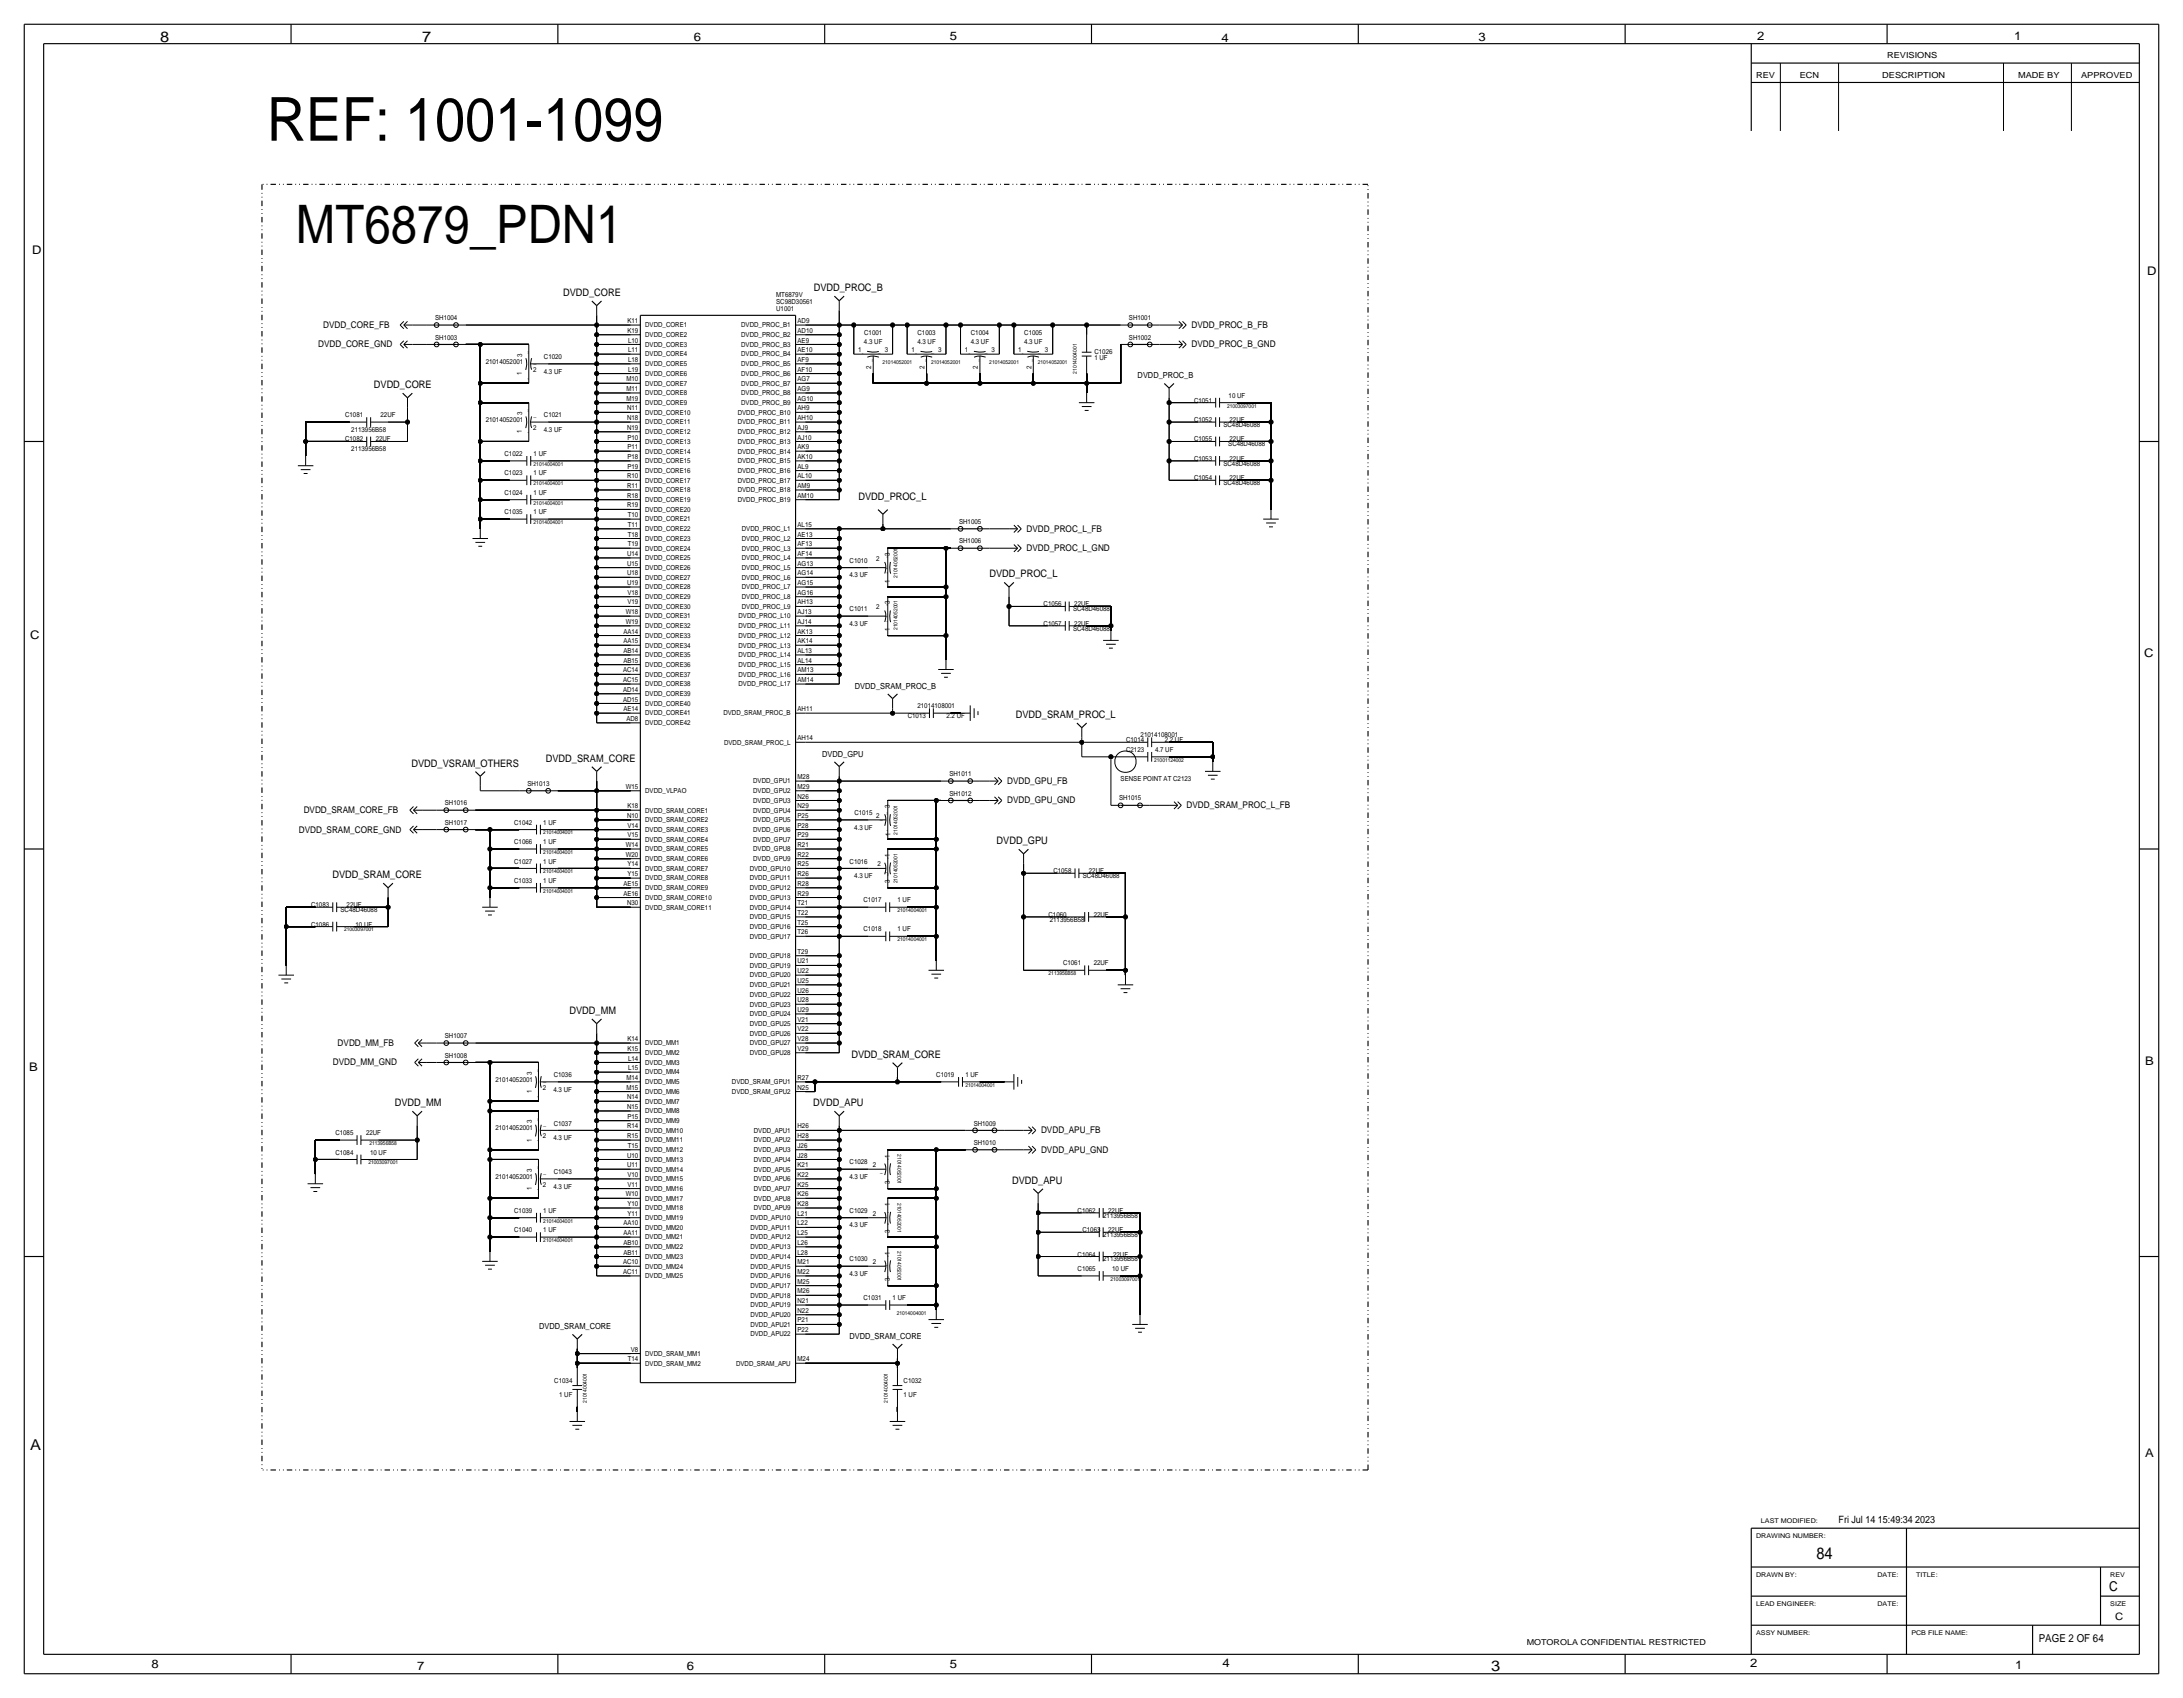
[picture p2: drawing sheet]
<svg xmlns="http://www.w3.org/2000/svg" width="572mm" height="444mm" viewBox="0 0 572 444" stroke-linecap="round" stroke-linejoin="round" font-family="sans-serif">
<defs><g id="words">
<text font-size="15.9" x="69.8" y="36.8">REF: 1001-1099</text>
<text font-size="13.9" x="77.5" y="63.5">MT6879_PDN1</text>
<text font-size="4.3" x="475.5" y="408.2">84</text>
<g font-size="3.9">
<text x="41.9" y="10.9">8</text>
<text x="110.5" y="10.9">7</text>
<text x="7.9" y="379.5">A</text>
<text x="390.4" y="437.4">3</text>
</g>
<text font-size="3.5" x="552.2" y="416.6">C</text>
<g font-size="3.1">
<text x="181.6" y="10.7">6</text>
<text x="248.7" y="10.4">5</text>
<text x="319.8" y="10.9">4</text>
<text x="387.1" y="10.7">3</text>
<text x="460" y="10.4">2</text>
<text x="527.3" y="10.4">1</text>
<text x="8.4" y="66.5">D</text>
<text x="562.1" y="71.9">D</text>
<text x="7.9" y="167.4">C</text>
<text x="561.3" y="172">C</text>
<text x="7.6" y="280.4">B</text>
<text x="561.6" y="278.9">B</text>
<text x="561.6" y="381.5">A</text>
<text x="39.6" y="436.6">8</text>
<text x="109.2" y="437.1">7</text>
<text x="179.8" y="437.1">6</text>
<text x="248.7" y="436.6">5</text>
<text x="320" y="436.4">4</text>
<text x="458.2" y="436.4">2</text>
<text x="527.6" y="436.9">1</text>
</g>
<text font-size="2.9" x="533.8" y="430">PAGE 2 OF 64</text>
<g font-size="2.7">
<text x="147.4" y="77.5">DVDD_CORE</text>
<text x="213" y="76.2">DVDD_PROC_B</text>
<text x="97.9" y="101.6">DVDD_CORE</text>
<text x="224.7" y="130.8">DVDD_PROC_L</text>
<text x="259" y="151.1">DVDD_PROC_L</text>
<text x="265.9" y="188">DVDD_SRAM_PROC_L</text>
<text x="107.7" y="200.7">DVDD_VSRAM_OTHERS</text>
<text x="142.9" y="199.4">DVDD_SRAM_CORE</text>
<text x="260.9" y="221">DVDD_GPU</text>
<text x="87" y="229.9">DVDD_SRAM_CORE</text>
<text x="149.1" y="265.4">DVDD_MM</text>
<text x="222.9" y="276.9">DVDD_SRAM_CORE</text>
<text x="103.4" y="289.6">DVDD_MM</text>
<text x="212.9" y="289.6">DVDD_APU</text>
<text x="265" y="309.9">DVDD_APU</text>
<text x="553.7" y="424.2">C</text>
</g>
<text font-size="2.6" x="481.3" y="398.8">Fri Jul 14 15:49:34 2023</text>
<g font-size="2.4">
<text x="84.6" y="85.9">DVDD_CORE_FB</text>
<text x="311.9" y="85.9">DVDD_PROC_B_FB</text>
<text x="83.3" y="90.9">DVDD_CORE_GND</text>
<text x="311.9" y="90.9">DVDD_PROC_B_GND</text>
<text x="268.7" y="139.2">DVDD_PROC_L_FB</text>
<text x="268.7" y="144.3">DVDD_PROC_L_GND</text>
<text x="263.7" y="205.2">DVDD_GPU_FB</text>
<text x="79.5" y="212.9">DVDD_SRAM_CORE_FB</text>
<text x="263.7" y="210.3">DVDD_GPU_GND</text>
<text x="310.6" y="211.6">DVDD_SRAM_PROC_L_FB</text>
<text x="78.2" y="217.9">DVDD_SRAM_CORE_GND</text>
<text x="88.4" y="273.8">DVDD_MM_FB</text>
<text x="87.1" y="278.9">DVDD_MM_GND</text>
<text x="272.5" y="296.7">DVDD_APU_FB</text>
<text x="272.5" y="301.8">DVDD_APU_GND</text>
</g>
<g font-size="2.2">
<text x="494" y="15.2">REVISIONS</text>
<text x="459.7" y="20.3">REV</text>
<text x="471.2" y="20.3">ECN</text>
<text x="492.8" y="20.3">DESCRIPTION</text>
<text x="528.3" y="20.3">MADE BY</text>
<text x="544.8" y="20.3">APPROVED</text>
<text x="297.8" y="99.1">DVDD_PROC_B</text>
<text x="223.8" y="180.3">DVDD_SRAM_PROC_B</text>
<text x="215.3" y="198.1">DVDD_GPU</text>
<text x="141.1" y="348">DVDD_SRAM_CORE</text>
<text x="222.4" y="350.5">DVDD_SRAM_CORE</text>
</g>
<text font-size="2.1" x="399.7" y="430.7">MOTOROLA CONFIDENTIAL RESTRICTED</text>
<g font-size="1.8">
<text x="203.2" y="77.8">MT6879V</text>
<text x="113.9" y="83.8">SH1004</text>
<text x="203.2" y="79.6">SC98D30561</text>
<text x="203.2" y="81.4">U1001</text>
<text x="295.5" y="83.8">SH1001</text>
<text x="113.9" y="88.9">SH1003</text>
<text x="164.3" y="87.1">K19</text>
<text x="164.3" y="84.6">K11</text>
<text x="164.4" y="89.7">L10</text>
<text x="168.9" y="85.7">DVDD_CORE1</text>
<text x="168.9" y="88.2">DVDD_CORE2</text>
<text x="194" y="88.2">DVDD_PROC_B2</text>
<text x="194" y="85.7">DVDD_PROC_B1</text>
<text x="208.8" y="89.7">AE9</text>
<text x="208.8" y="87.1">AD10</text>
<text x="208.8" y="84.6">AD9</text>
<text x="226.2" y="87.6">C1001</text>
<text x="240.2" y="87.6">C1003</text>
<text x="254.2" y="87.6">C1004</text>
<text x="268.1" y="87.6">C1005</text>
<text x="295.5" y="88.9">SH1002</text>
<text x="127.2" y="95.2">21014052001</text>
<text x="136.7" y="93.4" transform="rotate(-90 136.7 93.4)">3</text>
<text x="142.4" y="94">C1020</text>
<text x="164.4" y="94.7">L18</text>
<text x="164.4" y="92.2">L11</text>
<text x="168.9" y="90.8">DVDD_CORE3</text>
<text x="168.9" y="93.3">DVDD_CORE4</text>
<text x="168.9" y="95.9">DVDD_CORE5</text>
<text x="194" y="90.8">DVDD_PROC_B3</text>
<text x="194" y="93.3">DVDD_PROC_B4</text>
<text x="194" y="95.9">DVDD_PROC_B5</text>
<text x="208.8" y="94.7">AF9</text>
<text x="208.8" y="92.2">AE10</text>
<text x="224.7" y="92.2">1</text>
<text x="226.2" y="90.2">4.3 UF</text>
<text x="231.6" y="92.2">3</text>
<text x="238.6" y="92.2">1</text>
<text x="240.2" y="90.2">4.3 UF</text>
<text x="245.6" y="92.2">3</text>
<text x="252.6" y="92.2">1</text>
<text x="254.1" y="90.2">4.3 UF</text>
<text x="259.6" y="92.2">3</text>
<text x="266.6" y="92.2">1</text>
<text x="268.1" y="90.2">4.3 UF</text>
<text x="273.6" y="92.2">3</text>
<text x="286.5" y="92.7">C1026</text>
<text x="286.5" y="94.2">1 UF</text>
<text x="136.7" y="98.2" transform="rotate(-90 136.7 98.2)">1</text>
<text x="139.6" y="97.3">2</text>
<text x="142.4" y="97.8">4.3 UF</text>
<text x="164" y="99.8">M10</text>
<text x="164.4" y="97.3">L19</text>
<text x="168.9" y="100.9">DVDD_CORE7</text>
<text x="168.9" y="98.4">DVDD_CORE6</text>
<text x="194" y="98.4">DVDD_PROC_B6</text>
<text x="194" y="100.9">DVDD_PROC_B7</text>
<text x="208.8" y="99.8">AG7</text>
<text x="208.8" y="97.3">AF10</text>
<text x="228.1" y="96.7" transform="rotate(-90 228.1 96.7)">2</text>
<text x="242.1" y="96.7" transform="rotate(-90 242.1 96.7)">2</text>
<text x="256" y="96.7" transform="rotate(-90 256 96.7)">2</text>
<text x="270" y="96.7" transform="rotate(-90 270 96.7)">2</text>
<text x="164" y="104.9">M19</text>
<text x="164" y="102.4">M11</text>
<text x="164.2" y="107.4">N11</text>
<text x="168.9" y="103.5">DVDD_CORE8</text>
<text x="168.9" y="106">DVDD_CORE9</text>
<text x="194" y="103.5">DVDD_PROC_B8</text>
<text x="194" y="106">DVDD_PROC_B9</text>
<text x="208.8" y="107.4">AH9</text>
<text x="208.8" y="104.9">AG10</text>
<text x="208.8" y="102.4">AG9</text>
<text x="312.6" y="105.4">C1051</text>
<text x="321.7" y="104.1">10 UF</text>
<text x="90.3" y="109.2">C1081</text>
<text x="92" y="113">2113956B58</text>
<text x="99.6" y="109.2">22UF</text>
<text x="127.2" y="110.5">21014052001</text>
<text x="136.7" y="113.4" transform="rotate(-90 136.7 113.4)">1</text>
<text x="136.7" y="108.7" transform="rotate(-90 136.7 108.7)">3</text>
<text x="139.6" y="112.5">2</text>
<text x="142.4" y="113">4.3 UF</text>
<text x="142.4" y="109.2">C1021</text>
<text x="164.2" y="112.5">N19</text>
<text x="164.2" y="110">N18</text>
<text x="168.9" y="108.6">DVDD_CORE10</text>
<text x="168.9" y="111.1">DVDD_CORE11</text>
<text x="168.9" y="113.6">DVDD_CORE12</text>
<text x="193.1" y="108.6">DVDD_PROC_B10</text>
<text x="193.1" y="113.6">DVDD_PROC_B12</text>
<text x="193.1" y="111.1">DVDD_PROC_B11</text>
<text x="208.8" y="112.5">AJ9</text>
<text x="208.8" y="110">AH10</text>
<text x="312.6" y="110.5">C1052</text>
<text x="320.3" y="111.8">SC48D46088</text>
<text x="321.9" y="110.5">22UF</text>
<text x="90.3" y="115.6">C1082</text>
<text x="92" y="118.1">2113956B58</text>
<text x="98.4" y="115.6">22UF</text>
<text x="132.1" y="119.4">C1022</text>
<text x="139.7" y="119.4">1 UF</text>
<text x="164.3" y="117.6">P11</text>
<text x="164.3" y="115.1">P10</text>
<text x="168.9" y="116.2">DVDD_CORE13</text>
<text x="168.9" y="118.7">DVDD_CORE14</text>
<text x="193.1" y="116.2">DVDD_PROC_B13</text>
<text x="193.1" y="118.7">DVDD_PROC_B14</text>
<text x="208.8" y="117.6">AK9</text>
<text x="208.8" y="115.1">AJ10</text>
<text x="312.6" y="115.6">C1055</text>
<text x="321.6" y="116.8">SC48D46088</text>
<text x="321.9" y="115.6">22UF</text>
<text x="132.1" y="124.5">C1023</text>
<text x="139.7" y="124.5">1 UF</text>
<text x="164.2" y="125.2">R10</text>
<text x="164.3" y="122.7">P19</text>
<text x="164.3" y="120.1">P18</text>
<text x="168.9" y="121.3">DVDD_CORE15</text>
<text x="168.9" y="123.8">DVDD_CORE16</text>
<text x="193.1" y="121.3">DVDD_PROC_B15</text>
<text x="193.1" y="123.8">DVDD_PROC_B16</text>
<text x="208.8" y="125.2">AL10</text>
<text x="208.8" y="122.7">AL9</text>
<text x="208.8" y="120.1">AK10</text>
<text x="312.6" y="125.7">C1054</text>
<text x="312.6" y="120.7">C1053</text>
<text x="320.3" y="121.9">SC48D46088</text>
<text x="321.9" y="125.7">22UF</text>
<text x="321.9" y="120.6">22UF</text>
<text x="132.1" y="129.5">C1024</text>
<text x="139.7" y="129.5">1 UF</text>
<text x="164.2" y="130.3">R18</text>
<text x="164.2" y="127.8">R11</text>
<text x="168.9" y="126.3">DVDD_CORE17</text>
<text x="168.9" y="131.4">DVDD_CORE19</text>
<text x="168.9" y="128.9">DVDD_CORE18</text>
<text x="193.1" y="126.3">DVDD_PROC_B17</text>
<text x="193.1" y="128.9">DVDD_PROC_B18</text>
<text x="193.1" y="131.4">DVDD_PROC_B19</text>
<text x="208.8" y="130.3">AM10</text>
<text x="208.8" y="127.8">AM9</text>
<text x="320.3" y="127">SC48D46088</text>
<text x="132.1" y="134.6">C1035</text>
<text x="139.7" y="134.6">1 UF</text>
<text x="164.2" y="132.8">R19</text>
<text x="164.4" y="137.9">T11</text>
<text x="164.4" y="135.4">T10</text>
<text x="168.9" y="136.5">DVDD_CORE21</text>
<text x="168.9" y="134">DVDD_CORE20</text>
<text x="208.8" y="137.9">AL15</text>
<text x="251.1" y="137.2">SH1005</text>
<text x="164.4" y="143">T19</text>
<text x="164.4" y="140.5">T18</text>
<text x="168.9" y="139">DVDD_CORE22</text>
<text x="168.9" y="141.6">DVDD_CORE23</text>
<text x="194.2" y="139">DVDD_PROC_L1</text>
<text x="194.2" y="141.6">DVDD_PROC_L2</text>
<text x="208.8" y="143">AF13</text>
<text x="208.8" y="140.5">AE13</text>
<text x="251.1" y="142.2">SH1006</text>
<text x="164.2" y="148.1">U15</text>
<text x="164.2" y="145.5">U14</text>
<text x="168.9" y="146.7">DVDD_CORE25</text>
<text x="168.9" y="149.2">DVDD_CORE26</text>
<text x="168.9" y="144.1">DVDD_CORE24</text>
<text x="194.2" y="144.1">DVDD_PROC_L3</text>
<text x="194.2" y="146.7">DVDD_PROC_L4</text>
<text x="194.2" y="149.2">DVDD_PROC_L5</text>
<text x="208.8" y="148.1">AG13</text>
<text x="208.8" y="145.5">AF14</text>
<text x="222.4" y="147.3">C1010</text>
<text x="229.4" y="146.8">2</text>
<text x="232.9" y="145.5" transform="rotate(-90 232.9 145.5)">3</text>
<text x="164.2" y="153.2">U19</text>
<text x="164.2" y="150.6">U18</text>
<text x="164.3" y="155.7">V18</text>
<text x="168.9" y="151.7">DVDD_CORE27</text>
<text x="168.9" y="154.3">DVDD_CORE28</text>
<text x="194.2" y="151.7">DVDD_PROC_L6</text>
<text x="194.2" y="154.3">DVDD_PROC_L7</text>
<text x="208.8" y="155.7">AG16</text>
<text x="208.8" y="153.2">AG15</text>
<text x="208.8" y="150.6">AG14</text>
<text x="222.4" y="151.1">4.3 UF</text>
<text x="232.9" y="152.5" transform="rotate(-90 232.9 152.5)">1</text>
<text x="163.8" y="160.8">W18</text>
<text x="164.3" y="158.2">V19</text>
<text x="168.9" y="156.8">DVDD_CORE29</text>
<text x="168.9" y="161.9">DVDD_CORE31</text>
<text x="168.9" y="159.4">DVDD_CORE30</text>
<text x="193.3" y="161.9">DVDD_PROC_L10</text>
<text x="194.2" y="156.8">DVDD_PROC_L8</text>
<text x="194.2" y="159.4">DVDD_PROC_L9</text>
<text x="208.8" y="160.8">AJ13</text>
<text x="208.8" y="158.2">AH13</text>
<text x="222.4" y="160">C1011</text>
<text x="229.4" y="159.5">2</text>
<text x="232.9" y="158.2" transform="rotate(-90 232.9 158.2)">3</text>
<text x="273.2" y="158.8">C1056</text>
<text x="280.9" y="160">SC48D46088</text>
<text x="281.2" y="158.7">22UF</text>
<text x="163.2" y="165.9">AA14</text>
<text x="163.8" y="163.3">W19</text>
<text x="168.9" y="164.4">DVDD_CORE32</text>
<text x="168.9" y="167">DVDD_CORE33</text>
<text x="193.3" y="164.4">DVDD_PROC_L11</text>
<text x="193.3" y="167">DVDD_PROC_L12</text>
<text x="208.8" y="165.9">AK13</text>
<text x="208.8" y="163.3">AJ14</text>
<text x="222.4" y="163.8">4.3 UF</text>
<text x="232.9" y="165.2" transform="rotate(-90 232.9 165.2)">1</text>
<text x="273.2" y="163.8">C1057</text>
<text x="280.9" y="165.1">SC48D46088</text>
<text x="281.2" y="163.8">22UF</text>
<text x="163.2" y="173.5">AB15</text>
<text x="163.2" y="170.9">AB14</text>
<text x="163.2" y="168.4">AA15</text>
<text x="168.9" y="169.5">DVDD_CORE34</text>
<text x="168.9" y="172.1">DVDD_CORE35</text>
<text x="193.3" y="169.5">DVDD_PROC_L13</text>
<text x="193.3" y="172.1">DVDD_PROC_L14</text>
<text x="208.8" y="173.5">AL14</text>
<text x="208.8" y="170.9">AL13</text>
<text x="208.8" y="168.4">AK14</text>
<text x="163.1" y="178.6">AC15</text>
<text x="163.1" y="176">AC14</text>
<text x="168.9" y="177.1">DVDD_CORE37</text>
<text x="168.9" y="179.7">DVDD_CORE38</text>
<text x="168.9" y="174.6">DVDD_CORE36</text>
<text x="193.3" y="174.6">DVDD_PROC_L15</text>
<text x="193.3" y="177.1">DVDD_PROC_L16</text>
<text x="193.3" y="179.7">DVDD_PROC_L17</text>
<text x="208.8" y="178.6">AM14</text>
<text x="208.8" y="176">AM13</text>
<text x="163.1" y="183.6">AD15</text>
<text x="163.1" y="181.1">AD14</text>
<text x="168.9" y="182.2">DVDD_CORE39</text>
<text x="168.9" y="184.8">DVDD_CORE40</text>
<text x="240.2" y="185.4">21014108001</text>
<text x="163.2" y="186.2">AE14</text>
<text x="164" y="188.7">AD8</text>
<text x="168.9" y="187.3">DVDD_CORE41</text>
<text x="168.9" y="189.8">DVDD_CORE42</text>
<text x="189.4" y="187.3">DVDD_SRAM_PROC_B</text>
<text x="208.8" y="186.2">AH11</text>
<text x="237.7" y="188">C1013</text>
<text x="247.8" y="188">2.2 UF</text>
<text x="189.6" y="194.9">DVDD_SRAM_PROC_L</text>
<text x="208.8" y="193.8">AH14</text>
<text x="294.8" y="196.8">C2123</text>
<text x="294.8" y="194.3">C1014</text>
<text x="298.6" y="193">21014108001</text>
<text x="302.4" y="196.9">4.7 UF</text>
<text x="304.9" y="194.3">2.2 UF</text>
<text x="208.8" y="204">M28</text>
<text x="248.6" y="203.2">SH1011</text>
<text x="138.1" y="205.7">SH1013</text>
<text x="163.8" y="206.5">W15</text>
<text x="168.9" y="207.6">DVDD_VLPAO</text>
<text x="197.2" y="205.1">DVDD_GPU1</text>
<text x="197.2" y="207.6">DVDD_GPU2</text>
<text x="208.8" y="209">N26</text>
<text x="208.8" y="206.5">M29</text>
<text x="248.6" y="208.3">SH1012</text>
<text x="293" y="209.6">SH1015</text>
<text x="293.4" y="204.5">SENSE POINT AT C2123</text>
<text x="116.5" y="215.9">SH1017</text>
<text x="116.5" y="210.8">SH1016</text>
<text x="134.6" y="215.9">C1042</text>
<text x="142.2" y="215.9">1 UF</text>
<text x="164.2" y="214.1">N10</text>
<text x="164.3" y="211.6">K18</text>
<text x="168.9" y="212.7">DVDD_SRAM_CORE1</text>
<text x="168.9" y="215.2">DVDD_SRAM_CORE2</text>
<text x="197.2" y="210.2">DVDD_GPU3</text>
<text x="197.2" y="212.7">DVDD_GPU4</text>
<text x="197.2" y="215.2">DVDD_GPU5</text>
<text x="208.8" y="214.1">P25</text>
<text x="208.8" y="211.6">N29</text>
<text x="223.7" y="213.4">C1015</text>
<text x="229.4" y="214.1">2</text>
<text x="232.9" y="211.6" transform="rotate(-90 232.9 211.6)">3</text>
<text x="134.6" y="221">C1066</text>
<text x="142.2" y="221">1 UF</text>
<text x="163.8" y="221.7">W14</text>
<text x="164.3" y="219.2">V15</text>
<text x="164.3" y="216.7">V14</text>
<text x="168.9" y="217.8">DVDD_SRAM_CORE3</text>
<text x="168.9" y="220.3">DVDD_SRAM_CORE4</text>
<text x="197.2" y="217.8">DVDD_GPU6</text>
<text x="197.2" y="220.3">DVDD_GPU7</text>
<text x="208.8" y="221.7">R21</text>
<text x="208.8" y="219.2">P29</text>
<text x="208.8" y="216.7">P28</text>
<text x="223.6" y="217.2">4.3 UF</text>
<text x="233.2" y="218.8" transform="rotate(-90 233.2 218.8)">1</text>
<text x="134.6" y="226.1">C1027</text>
<text x="142.2" y="226.1">1 UF</text>
<text x="163.8" y="224.3">W20</text>
<text x="164.3" y="226.8">Y14</text>
<text x="168.9" y="222.9">DVDD_SRAM_CORE5</text>
<text x="168.9" y="225.4">DVDD_SRAM_CORE6</text>
<text x="168.9" y="227.9">DVDD_SRAM_CORE7</text>
<text x="196.3" y="227.9">DVDD_GPU10</text>
<text x="197.2" y="222.9">DVDD_GPU8</text>
<text x="197.2" y="225.4">DVDD_GPU9</text>
<text x="208.8" y="226.8">R25</text>
<text x="208.8" y="224.3">R22</text>
<text x="222.4" y="226.1">C1016</text>
<text x="229.7" y="226.8">2</text>
<text x="232.9" y="224.3" transform="rotate(-90 232.9 224.3)">1</text>
<text x="134.6" y="231.1">C1033</text>
<text x="142.2" y="231.1">1 UF</text>
<text x="163.2" y="231.9">AE15</text>
<text x="164.3" y="229.4">Y15</text>
<text x="168.9" y="230.5">DVDD_SRAM_CORE8</text>
<text x="168.9" y="233">DVDD_SRAM_CORE9</text>
<text x="196.3" y="230.5">DVDD_GPU11</text>
<text x="196.3" y="233">DVDD_GPU12</text>
<text x="208.8" y="231.9">R28</text>
<text x="208.8" y="229.4">R26</text>
<text x="223.6" y="229.9">4.3 UF</text>
<text x="232.9" y="231.3" transform="rotate(-90 232.9 231.3)">3</text>
<text x="275.8" y="228.6">C1058</text>
<text x="283.5" y="229.9">SC48D46088</text>
<text x="285.1" y="228.6">22UF</text>
<text x="81.4" y="237.5">C1083</text>
<text x="89.1" y="238.8">SC48D46088</text>
<text x="90.7" y="237.5">22UF</text>
<text x="163.2" y="234.4">AE16</text>
<text x="164.2" y="237">N30</text>
<text x="168.9" y="235.6">DVDD_SRAM_CORE10</text>
<text x="168.9" y="238.1">DVDD_SRAM_CORE11</text>
<text x="196.3" y="235.6">DVDD_GPU13</text>
<text x="196.3" y="238.1">DVDD_GPU14</text>
<text x="208.8" y="239.5">T22</text>
<text x="208.8" y="237">T21</text>
<text x="208.8" y="234.4">R29</text>
<text x="226.1" y="236.2">C1017</text>
<text x="235" y="236.2">1 UF</text>
<text x="81.4" y="242.6">C1086</text>
<text x="93.1" y="242.6">10 UF</text>
<text x="196.3" y="240.6">DVDD_GPU15</text>
<text x="196.3" y="243.2">DVDD_GPU16</text>
<text x="196.3" y="245.7">DVDD_GPU17</text>
<text x="208.8" y="244.6">T26</text>
<text x="208.8" y="242.1">T25</text>
<text x="226.1" y="243.8">C1018</text>
<text x="234.9" y="243.8">1 UF</text>
<text x="274.5" y="240">C1060</text>
<text x="274.8" y="241.3">2113956B58</text>
<text x="286.3" y="240">22UF</text>
<text x="196.3" y="250.8">DVDD_GPU18</text>
<text x="208.8" y="249.7">T29</text>
<text x="196.3" y="253.3">DVDD_GPU19</text>
<text x="196.3" y="255.9">DVDD_GPU20</text>
<text x="208.8" y="257.3">U25</text>
<text x="208.8" y="254.8">U22</text>
<text x="208.8" y="252.2">U21</text>
<text x="278.3" y="252.7">C1061</text>
<text x="286.3" y="252.7">22UF</text>
<text x="196.3" y="258.4">DVDD_GPU21</text>
<text x="196.3" y="261">DVDD_GPU22</text>
<text x="196.3" y="263.5">DVDD_GPU23</text>
<text x="208.8" y="262.4">U28</text>
<text x="208.8" y="259.8">U26</text>
<text x="196.3" y="266">DVDD_GPU24</text>
<text x="196.3" y="268.6">DVDD_GPU25</text>
<text x="208.8" y="267.5">V21</text>
<text x="208.8" y="264.9">U29</text>
<text x="116.5" y="271.8">SH1007</text>
<text x="164.3" y="275.1">K15</text>
<text x="164.3" y="272.5">K14</text>
<text x="168.9" y="273.7">DVDD_MM1</text>
<text x="196.3" y="271.1">DVDD_GPU26</text>
<text x="196.3" y="273.7">DVDD_GPU27</text>
<text x="208.8" y="275.1">V29</text>
<text x="208.8" y="272.5">V28</text>
<text x="208.8" y="270">V22</text>
<text x="116.5" y="276.9">SH1008</text>
<text x="139.2" y="281.4" transform="rotate(-90 139.2 281.4)">3</text>
<text x="144.9" y="281.9">C1036</text>
<text x="164.4" y="280.2">L15</text>
<text x="164.4" y="277.6">L14</text>
<text x="168.9" y="276.2">DVDD_MM2</text>
<text x="168.9" y="278.7">DVDD_MM3</text>
<text x="168.9" y="281.3">DVDD_MM4</text>
<text x="196.3" y="276.2">DVDD_GPU28</text>
<text x="245.1" y="281.9">C1019</text>
<text x="252.7" y="281.9">1 UF</text>
<text x="129.7" y="283.2">21014052001</text>
<text x="139.2" y="286.1" transform="rotate(-90 139.2 286.1)">1</text>
<text x="142.1" y="285.2">2</text>
<text x="144.9" y="285.8">4.3 UF</text>
<text x="164" y="285.2">M15</text>
<text x="164" y="282.7">M14</text>
<text x="164.2" y="287.8">N14</text>
<text x="168.9" y="283.8">DVDD_MM5</text>
<text x="168.9" y="286.4">DVDD_MM6</text>
<text x="191.6" y="283.8">DVDD_SRAM_GPU1</text>
<text x="191.6" y="286.4">DVDD_SRAM_GPU2</text>
<text x="208.8" y="285.2">N25</text>
<text x="208.8" y="282.7">R27</text>
<text x="164.2" y="290.3">N15</text>
<text x="164.3" y="292.9">P15</text>
<text x="168.9" y="288.9">DVDD_MM7</text>
<text x="168.9" y="291.4">DVDD_MM8</text>
<text x="168.9" y="294">DVDD_MM9</text>
<text x="87.8" y="297.2">C1085</text>
<text x="95.8" y="297.2">22UF</text>
<text x="129.7" y="295.9">21014052001</text>
<text x="139.2" y="298.8" transform="rotate(-90 139.2 298.8)">1</text>
<text x="139.2" y="294.1" transform="rotate(-90 139.2 294.1)">3</text>
<text x="142.1" y="297.9">2</text>
<text x="144.9" y="298.4">4.3 UF</text>
<text x="144.9" y="294.6">C1037</text>
<text x="164.2" y="297.9">R15</text>
<text x="164.2" y="295.4">R14</text>
<text x="168.9" y="296.5">DVDD_MM10</text>
<text x="168.9" y="299.1">DVDD_MM11</text>
<text x="197.4" y="296.5">DVDD_APU1</text>
<text x="197.4" y="299.1">DVDD_APU2</text>
<text x="208.8" y="297.9">H28</text>
<text x="208.8" y="295.4">H26</text>
<text x="254.9" y="294.6">SH1009</text>
<text x="254.9" y="299.7">SH1010</text>
<text x="87.8" y="302.3">C1084</text>
<text x="96.9" y="302.3">10 UF</text>
<text x="164.2" y="305.6">U11</text>
<text x="164.2" y="303">U10</text>
<text x="164.4" y="300.5">T15</text>
<text x="168.9" y="301.6">DVDD_MM12</text>
<text x="168.9" y="304.1">DVDD_MM13</text>
<text x="197.4" y="301.6">DVDD_APU3</text>
<text x="197.4" y="304.1">DVDD_APU4</text>
<text x="208.8" y="305.6">K21</text>
<text x="208.8" y="303">J28</text>
<text x="208.8" y="300.5">J26</text>
<text x="222.4" y="304.8">C1028</text>
<text x="228.5" y="305.6">2</text>
<text x="232.9" y="303" transform="rotate(-90 232.9 303)">1</text>
<text x="129.7" y="308.6">21014052001</text>
<text x="139.2" y="311.5" transform="rotate(-90 139.2 311.5)">1</text>
<text x="139.2" y="306.8" transform="rotate(-90 139.2 306.8)">3</text>
<text x="142.1" y="310.6">2</text>
<text x="144.9" y="311.2">4.3 UF</text>
<text x="144.9" y="307.3">C1043</text>
<text x="164.3" y="310.6">V11</text>
<text x="164.3" y="308.1">V10</text>
<text x="168.9" y="306.7">DVDD_MM14</text>
<text x="168.9" y="309.2">DVDD_MM15</text>
<text x="168.9" y="311.8">DVDD_MM16</text>
<text x="197.4" y="306.7">DVDD_APU5</text>
<text x="197.4" y="309.2">DVDD_APU6</text>
<text x="197.4" y="311.8">DVDD_APU7</text>
<text x="208.8" y="310.6">K25</text>
<text x="208.8" y="308.1">K22</text>
<text x="222.4" y="308.6">4.3 UF</text>
<text x="232.9" y="310" transform="rotate(-90 232.9 310)">3</text>
<text x="134.6" y="317.5">C1039</text>
<text x="142.2" y="317.5">1 UF</text>
<text x="163.8" y="313.2">W10</text>
<text x="164.3" y="315.7">Y10</text>
<text x="168.9" y="314.3">DVDD_MM17</text>
<text x="168.9" y="316.8">DVDD_MM18</text>
<text x="197.4" y="314.3">DVDD_APU8</text>
<text x="197.4" y="316.8">DVDD_APU9</text>
<text x="208.8" y="315.7">K28</text>
<text x="208.8" y="313.2">K26</text>
<text x="222.4" y="317.5">C1029</text>
<text x="232.9" y="315.7" transform="rotate(-90 232.9 315.7)">1</text>
<text x="282.1" y="317.5">C1062</text>
<text x="290.1" y="317.5">22UF</text>
<text x="134.6" y="322.6">C1040</text>
<text x="142.2" y="322.6">1 UF</text>
<text x="163.2" y="323.3">AA11</text>
<text x="163.2" y="320.8">AA10</text>
<text x="164.3" y="318.3">Y11</text>
<text x="168.9" y="319.4">DVDD_MM19</text>
<text x="168.9" y="321.9">DVDD_MM20</text>
<text x="196.5" y="319.4">DVDD_APU10</text>
<text x="196.5" y="321.9">DVDD_APU11</text>
<text x="208.8" y="323.3">L25</text>
<text x="208.8" y="320.8">L22</text>
<text x="208.8" y="318.3">L21</text>
<text x="222.4" y="321.3">4.3 UF</text>
<text x="228.5" y="318.3">2</text>
<text x="232.9" y="322.7" transform="rotate(-90 232.9 322.7)">3</text>
<text x="283.4" y="322.6">C1063</text>
<text x="288.8" y="318.8">2113956B58</text>
<text x="288.8" y="323.8">2113956B58</text>
<text x="290.1" y="322.6">22UF</text>
<text x="163.2" y="328.4">AB11</text>
<text x="163.2" y="325.9">AB10</text>
<text x="168.9" y="324.5">DVDD_MM21</text>
<text x="168.9" y="327">DVDD_MM22</text>
<text x="168.9" y="329.5">DVDD_MM23</text>
<text x="196.5" y="324.5">DVDD_APU12</text>
<text x="196.5" y="327">DVDD_APU13</text>
<text x="196.5" y="329.5">DVDD_APU14</text>
<text x="208.8" y="328.4">L28</text>
<text x="208.8" y="325.9">L26</text>
<text x="232.9" y="328.4" transform="rotate(-90 232.9 328.4)">1</text>
<text x="282.1" y="328.9">C1064</text>
<text x="291.4" y="328.9">22UF</text>
<text x="163.1" y="333.5">AC11</text>
<text x="163.1" y="331">AC10</text>
<text x="168.9" y="332.1">DVDD_MM24</text>
<text x="168.9" y="334.6">DVDD_MM25</text>
<text x="196.5" y="332.1">DVDD_APU15</text>
<text x="196.5" y="334.6">DVDD_APU16</text>
<text x="208.8" y="333.5">M22</text>
<text x="208.8" y="331">M21</text>
<text x="222.4" y="334">4.3 UF</text>
<text x="222.4" y="330.2">C1030</text>
<text x="228.5" y="331">2</text>
<text x="232.9" y="335.4" transform="rotate(-90 232.9 335.4)">3</text>
<text x="282.1" y="332.7">C1065</text>
<text x="288.8" y="330.2">2113956B58</text>
<text x="291.2" y="332.7">10 UF</text>
<text x="196.5" y="337.2">DVDD_APU17</text>
<text x="196.5" y="339.7">DVDD_APU18</text>
<text x="208.8" y="341.1">N21</text>
<text x="208.8" y="338.6">M26</text>
<text x="208.8" y="336">M25</text>
<text x="226.1" y="340.4">C1031</text>
<text x="233.7" y="340.4">1 UF</text>
<text x="196.5" y="342.2">DVDD_APU19</text>
<text x="196.5" y="344.8">DVDD_APU20</text>
<text x="196.5" y="347.3">DVDD_APU21</text>
<text x="208.8" y="346.2">P21</text>
<text x="208.8" y="343.7">N22</text>
<text x="165.2" y="353.8">V8</text>
<text x="196.5" y="349.9">DVDD_APU22</text>
<text x="208.8" y="348.7">P22</text>
<text x="164.4" y="356.4">T14</text>
<text x="168.9" y="354.9">DVDD_SRAM_MM1</text>
<text x="168.9" y="357.5">DVDD_SRAM_MM2</text>
<text x="192.7" y="357.5">DVDD_SRAM_APU</text>
<text x="208.8" y="356.4">M24</text>
<text x="145.1" y="362">C1034</text>
<text x="146.4" y="365.8">1 UF</text>
<text x="236.5" y="365.8">1 UF</text>
<text x="236.6" y="362">C1032</text>
</g>
<g font-size="1.7">
<text x="461" y="398.8">LAST MODIFIED:</text>
<text x="459.7" y="402.6">DRAWING NUMBER:</text>
<text x="459.7" y="412.8">DRAWN BY:</text>
<text x="491.5" y="412.8">DATE:</text>
<text x="501.6" y="412.7">TITLE:</text>
<text x="552.4" y="412.8">REV</text>
<text x="459.7" y="420.4">LEAD ENGINEER:</text>
<text x="491.5" y="420.4">DATE:</text>
<text x="552.4" y="420.4">SIZE</text>
<text x="459.7" y="428">ASSY NUMBER:</text>
<text x="500.4" y="428">PCB FILE NAME:</text>
</g>
<g font-size="1.4">
<text x="231.1" y="95.2">21014052001</text>
<text x="243.8" y="95.2">21014052001</text>
<text x="259" y="95.2">21014052001</text>
<text x="271.7" y="95.3">21014052001</text>
<text x="281.9" y="97.8" transform="rotate(-90 281.9 97.8)">21014004001</text>
<text x="321.2" y="106.7">21003097001</text>
<text x="139.7" y="121.9">21014004001</text>
<text x="139.7" y="127">21014004001</text>
<text x="139.7" y="137.2">21014004001</text>
<text x="139.7" y="132.1">21014004001</text>
<text x="234.9" y="151.2" transform="rotate(-90 234.9 151.2)">21014052001</text>
<text x="234.9" y="164.9" transform="rotate(-90 234.9 164.9)">21014052001</text>
<text x="302.2" y="199.4">21001124002</text>
<text x="142.2" y="218.4">21014004001</text>
<text x="234.9" y="218.5" transform="rotate(-90 234.9 218.5)">21014052001</text>
<text x="142.2" y="223.5">21014004001</text>
<text x="142.2" y="228.6">21014004001</text>
<text x="142.2" y="233.7">21014004001</text>
<text x="234.9" y="231.2" transform="rotate(-90 234.9 231.2)">21014052001</text>
<text x="234.9" y="238.8">21014004001</text>
<text x="90.1" y="243.8">21003097001</text>
<text x="234.9" y="246.4">21014004001</text>
<text x="274.5" y="255.3">2113956B58</text>
<text x="252.7" y="284.5">21014004001</text>
<text x="96.7" y="299.7">2113956B58</text>
<text x="96.4" y="304.8">21003097001</text>
<text x="234.9" y="302.2" transform="rotate(90 234.9 302.2)">21014052001</text>
<text x="234.9" y="314.9" transform="rotate(90 234.9 314.9)">21014052001</text>
<text x="142.2" y="320">21014004001</text>
<text x="142.2" y="325.1">21014004001</text>
<text x="234.9" y="327.6" transform="rotate(90 234.9 327.6)">21014052001</text>
<text x="290.7" y="335.3">21003097001</text>
<text x="234.8" y="344.2">21014004001</text>
<text x="153.7" y="367.2" transform="rotate(-90 153.7 367.2)">21014004001</text>
<text x="232.4" y="367.2" transform="rotate(-90 232.4 367.2)">21014004001</text>
</g>
<g font-size=".4">
<text x="138.4" y="92.7" transform="rotate(-90 138.4 92.7)">OUT</text>
<text x="140.4" y="95.2" transform="rotate(-180 140.4 95.2)">GND</text>
<text x="225.7" y="92.7">IN</text>
<text x="228.6" y="94.7" transform="rotate(-90 228.6 94.7)">GND</text>
<text x="229.9" y="92.7">OUT</text>
<text x="239.7" y="92.7">IN</text>
<text x="242.6" y="94.7" transform="rotate(-90 242.6 94.7)">GND</text>
<text x="243.8" y="92.7">OUT</text>
<text x="253.7" y="92.7">IN</text>
<text x="256.5" y="94.7" transform="rotate(-90 256.5 94.7)">GND</text>
<text x="257.8" y="92.7">OUT</text>
<text x="267.6" y="92.7">IN</text>
<text x="270.5" y="94.7" transform="rotate(-90 270.5 94.7)">GND</text>
<text x="271.8" y="92.7">OUT</text>
<text x="138.4" y="99.4" transform="rotate(-90 138.4 99.4)">IN</text>
<text x="138.4" y="107.9" transform="rotate(-90 138.4 107.9)">OUT</text>
<text x="138.4" y="113.4" transform="rotate(-90 138.4 113.4)">IN</text>
<text x="140.4" y="109.2" transform="rotate(-180 140.4 109.2)">GND</text>
<text x="232.4" y="148.6" transform="rotate(-180 232.4 148.6)">GND</text>
<text x="232.4" y="146" transform="rotate(-90 232.4 146)">OUT</text>
<text x="232.4" y="150.2" transform="rotate(-90 232.4 150.2)">IN</text>
<text x="232.4" y="161.3" transform="rotate(-180 232.4 161.3)">GND</text>
<text x="232.4" y="158.7" transform="rotate(-90 232.4 158.7)">OUT</text>
<text x="232.4" y="162.9" transform="rotate(-90 232.4 162.9)">IN</text>
<text x="231.1" y="214.6" transform="rotate(-180 231.1 214.6)">GND</text>
<text x="232.4" y="213.4" transform="rotate(-90 232.4 213.4)">OUT</text>
<text x="232.4" y="217.5" transform="rotate(-90 232.4 217.5)">IN</text>
<text x="232.4" y="224.5" transform="rotate(90 232.4 224.5)">IN</text>
<text x="231.7" y="228.6">GND</text>
<text x="232.4" y="228.6" transform="rotate(90 232.4 228.6)">OUT</text>
<text x="141" y="280.7" transform="rotate(-90 141 280.7)">OUT</text>
<text x="141" y="287.4" transform="rotate(-90 141 287.4)">IN</text>
<text x="143" y="283.2" transform="rotate(-180 143 283.2)">GND</text>
<text x="141" y="293.4" transform="rotate(-90 141 293.4)">OUT</text>
<text x="141" y="298.8" transform="rotate(-90 141 298.8)">IN</text>
<text x="143" y="294.6" transform="rotate(-180 143 294.6)">GND</text>
<text x="232.4" y="303.2" transform="rotate(90 232.4 303.2)">IN</text>
<text x="141" y="311.5" transform="rotate(-90 141 311.5)">IN</text>
<text x="141" y="306.1" transform="rotate(-90 141 306.1)">OUT</text>
<text x="143" y="307.3" transform="rotate(-180 143 307.3)">GND</text>
<text x="230.4" y="307.3">GND</text>
<text x="232.4" y="308.6" transform="rotate(90 232.4 308.6)">OUT</text>
<text x="232.4" y="317.2" transform="rotate(90 232.4 317.2)">IN</text>
<text x="231.7" y="318.8">GND</text>
<text x="232.4" y="320" transform="rotate(90 232.4 320)">OUT</text>
<text x="232.4" y="328.6" transform="rotate(90 232.4 328.6)">IN</text>
<text x="231.7" y="331.5">GND</text>
<text x="232.4" y="334" transform="rotate(90 232.4 334)">OUT</text>
</g>
</g></defs>
<!-- layer: Nets -->
<g fill="none" stroke="#000" stroke-width=".26">
<path d="M107.9 85.1h3.9zM107.9 90.2h3.9zM121.9 90.2h3.8zM121.9 85.1h34.3zM125.7 90.2h12.7zM125.7 90.2v10.1zM143.5 95.2h12.7zM156.2 97.8v2.5zM156.2 97.8h8.9zM156.2 95.2v2.6zM156.2 95.2h8.9zM156.2 92.7v2.5z"/>
<path d="M156.2 92.7h8.9zM156.2 90.2v2.5zM156.2 90.2h8.9zM156.2 87.6v2.6zM156.2 87.6h8.9zM156.2 85.1v2.5zM156.2 82.5v2.6zM156.2 85.1h8.9zM210.8 97.8h8.9zM210.8 95.2h8.9zM210.8 92.7h8.9zM210.8 90.2h8.9z"/>
<path d="M210.8 87.6h8.9zM210.8 85.1h8.9zM219.7 97.8v2.5zM219.7 95.2v2.6zM219.7 92.7v2.5zM219.7 90.2v2.5zM219.7 87.6v2.6zM219.7 85.1v2.5zM219.7 81.3v3.8zM219.7 85.1h3.8zM223.5 85.1v7.6zM223.5 85.1h10.2z"/>
<path d="M228.6 97.8v2.5zM233.7 85.1v7.6zM233.7 85.1h3.8zM237.5 85.1v7.6zM237.5 85.1h10.1zM242.6 97.8v2.5zM247.6 85.1v7.6zM247.6 85.1h3.9zM251.5 85.1v7.6zM251.5 85.1h10.1zM256.5 97.8v2.5zM261.6 85.1v7.6z"/>
<path d="M261.6 85.1h3.8zM265.4 85.1v7.6zM265.4 85.1h10.2zM270.5 97.8v2.5zM275.6 85.1v7.6zM275.6 85.1h8.9zM284.5 97.8v2.5zM284.5 85.1v2.5zM284.5 85.1h8.9zM293.4 90.2v10.1zM303.5 90.2h3.8zM303.5 85.1h3.8z"/>
<path d="M80 115.6v3.8zM80 115.6h11.4zM80 110.5v5.1zM80 110.5h11.4zM101.6 110.5h5.1zM101.6 115.6h5.1zM106.7 106.7v3.8zM106.7 110.5v5.1zM125.7 100.3h12.7zM125.7 100.3v5.1zM125.7 105.4h12.7zM125.7 105.4v10.2z"/>
<path d="M125.7 115.6h12.7zM125.7 115.6v5zM143.5 110.5h12.7zM156.2 118.1v2.5zM156.2 118.1h8.9zM156.2 115.6v2.5zM156.2 115.6h8.9zM156.2 113v2.6zM156.2 113h8.9zM156.2 110.5v2.5zM156.2 110.5h8.9zM156.2 107.9v2.6z"/>
<path d="M156.2 107.9h8.9zM156.2 105.4v2.5zM156.2 105.4h8.9zM156.2 102.9v2.5zM156.2 102.9h8.9zM156.2 100.3v2.6zM156.2 100.3h8.9zM210.8 118.1h8.9zM210.8 115.6h8.9zM210.8 113h8.9zM210.8 110.5h8.9zM210.8 107.9h8.9z"/>
<path d="M210.8 105.4h8.9zM210.8 102.9h8.9zM210.8 100.3h8.9zM219.7 118.1v2.5zM219.7 115.6v2.5zM219.7 113v2.6zM219.7 110.5v2.5zM219.7 107.9v2.6zM219.7 105.4v2.5zM219.7 102.9v2.5zM219.7 100.3v2.6zM228.6 100.3h14z"/>
<path d="M242.6 100.3h13.9zM256.5 100.3h14zM270.5 100.3h14zM284.5 100.3v2.6zM284.5 100.3h8.9zM306.1 115.6v5zM306.1 115.6h7.6zM306.1 110.5v5.1zM306.1 110.5h7.6zM306.1 105.4v5.1zM306.1 104.1v1.3zM306.1 105.4h7.6z"/>
<path d="M323.8 105.4h8.9zM323.8 110.5h8.9zM323.8 115.6h8.9zM332.7 105.4v5.1zM332.7 110.5v5.1zM332.7 115.6v5zM125.7 120.6h7.6zM125.7 120.6v5.1zM125.7 125.7h7.6zM125.7 130.8h7.6zM125.7 125.7v5.1zM125.7 135.9v2.5z"/>
<path d="M125.7 130.8v5.1zM125.7 135.9h7.6zM143.5 135.9h12.7zM143.5 130.8h12.7zM143.5 125.7h12.7zM143.5 120.6h12.7zM156.2 138.4v2.6zM156.2 138.4h8.9zM156.2 135.9v2.5zM156.2 135.9h8.9zM156.2 133.3v2.6zM156.2 133.3h8.9z"/>
<path d="M156.2 130.8v2.5zM156.2 130.8h8.9zM156.2 128.3v2.5zM156.2 128.3h8.9zM156.2 125.7v2.6zM156.2 125.7h8.9zM156.2 123.2v2.5zM156.2 123.2h8.9zM156.2 120.6v2.6zM156.2 120.6h8.9zM210.8 130.8h8.9zM210.8 128.3h8.9z"/>
<path d="M210.8 125.7h8.9zM210.8 123.2h8.9zM210.8 120.6h8.9zM210.8 138.4h8.9zM219.7 128.3v2.5zM219.7 125.7v2.6zM219.7 123.2v2.5zM219.7 120.6v2.6zM219.7 138.4v2.6zM219.7 138.4h11.4zM231.1 137.2v1.2zM231.1 138.4h17.8z"/>
<path d="M259.1 138.4h5.1zM306.1 125.7h7.6zM306.1 120.6v5.1zM306.1 120.6h7.6zM323.8 120.6h8.9zM323.8 125.7h8.9zM332.7 125.7v7.6zM332.7 120.6v5.1zM156.2 158.7v2.6zM156.2 158.7h8.9zM156.2 156.2v2.5zM156.2 156.2h8.9z"/>
<path d="M156.2 153.7v2.5zM156.2 153.7h8.9zM156.2 151.1v2.6zM156.2 151.1h8.9zM156.2 148.6v2.5zM156.2 148.6h8.9zM156.2 146v2.6zM156.2 146h8.9zM156.2 143.5v2.5zM156.2 143.5h8.9zM156.2 141v2.5zM156.2 141h8.9z"/>
<path d="M210.8 158.7h8.9zM210.8 156.2h8.9zM210.8 153.7h8.9zM210.8 151.1h8.9zM210.8 148.6h8.9zM210.8 146h8.9zM210.8 143.5h8.9zM210.8 141h8.9zM219.7 158.7v2.6zM219.7 156.2v2.5zM219.7 153.7v2.5zM219.7 151.1v2.6z"/>
<path d="M219.7 148.6v2.5zM219.7 148.6h7.6zM219.7 146v2.6zM219.7 143.5v2.5zM219.7 141v2.5zM232.4 143.5h15.2zM232.4 153.7h15.2zM232.4 156.2h15.2zM247.6 143.5h1.3zM247.6 143.5v10.2zM247.6 153.7v2.5zM247.6 156.2v10.2z"/>
<path d="M259.1 143.5h5.1zM264.2 158.7v5.1zM264.2 156.2v2.5zM264.2 158.7h10.1zM284.5 158.7h6.3zM290.8 158.7v5.1zM156.2 179.1v2.5zM156.2 179.1h8.9zM156.2 176.5v2.6zM156.2 176.5h8.9zM156.2 174v2.5zM156.2 174h8.9z"/>
<path d="M156.2 171.4v2.6zM156.2 171.4h8.9zM156.2 168.9v2.5zM156.2 168.9h8.9zM156.2 166.4v2.5zM156.2 166.4h8.9zM156.2 163.8v2.6zM156.2 163.8h8.9zM156.2 161.3v2.5zM156.2 161.3h8.9zM210.8 179.1h8.9zM210.8 176.5h8.9z"/>
<path d="M210.8 174h8.9zM210.8 171.4h8.9zM210.8 168.9h8.9zM210.8 166.4h8.9zM210.8 163.8h8.9zM210.8 161.3h8.9zM219.7 176.5v2.6zM219.7 174v2.5zM219.7 171.4v2.6zM219.7 168.9v2.5zM219.7 166.4v2.5zM219.7 163.8v2.6z"/>
<path d="M219.7 161.3v2.5zM219.7 161.3h7.6zM232.4 166.4h15.2zM247.6 166.4v6.3zM264.2 163.8h10.1zM284.5 163.8h6.3zM290.8 163.8v1.3zM156.2 189.2h8.9zM156.2 186.7v2.5zM156.2 186.7h8.9zM156.2 184.1v2.6zM156.2 184.1h8.9z"/>
<path d="M156.2 181.6v2.5zM156.2 181.6h8.9zM210.8 186.7h22.9zM210.8 194.3h72.4zM233.7 185.4v1.3zM233.7 186.7h5.1zM248.9 186.7h2.6zM283.2 198.1h7.6zM283.2 194.3v3.8zM283.2 193v1.3zM283.2 194.3h12.7zM290.8 198.1v12.7z"/>
<path d="M290.8 198.1h5.1zM306.1 198.1h11.4zM306.1 194.3h11.4zM317.5 198.1v1.3zM317.5 194.3v3.8zM110.5 212.1h3.8zM110.5 217.2h3.8zM124.5 217.2h3.8zM124.5 212.1h31.7zM125.7 205.7v1.3zM125.7 207h10.2zM128.3 217.2h7.6z"/>
<path d="M128.3 217.2v5zM146 217.2h10.2zM146 207h10.2zM156.2 219.7v2.5zM156.2 219.7h8.9zM156.2 217.2v2.5zM156.2 217.2h8.9zM156.2 214.6v2.6zM156.2 214.6h8.9zM156.2 212.1v2.5zM156.2 212.1h8.9zM156.2 207v5.1z"/>
<path d="M156.2 204.5v2.5zM156.2 207h8.9zM210.8 219.7h8.9zM210.8 217.2h8.9zM210.8 214.6h8.9zM210.8 212.1h8.9zM210.8 209.5h8.9zM210.8 207h8.9zM210.8 204.5h8.9zM219.7 219.7v2.5zM219.7 217.2v2.5zM219.7 214.6v2.6z"/>
<path d="M219.7 214.6h7.6zM219.7 212.1v2.5zM219.7 209.5v2.6zM219.7 207v2.5zM219.7 204.5v2.5zM219.7 203.2v1.3zM219.7 204.5h26.7zM232.4 219.7h12.7zM232.4 209.5h12.7zM245.1 219.7v2.5zM245.1 209.5v10.2zM245.1 209.5h1.3z"/>
<path d="M256.5 204.5h2.6zM256.5 209.5h2.6zM301 210.8h5.1zM74.9 237.5h7.6zM74.9 237.5v5.1zM92.7 237.5h8.9zM101.6 234.9v2.6zM101.6 237.5v5.1zM128.3 222.2h7.6zM128.3 222.2v5.1zM128.3 227.3h7.6zM128.3 232.4v2.5z"/>
<path d="M128.3 227.3v5.1zM128.3 232.4h7.6zM146 232.4h10.2zM146 227.3h10.2zM146 222.2h10.2zM156.2 237.5h8.9zM156.2 234.9v2.6zM156.2 234.9h8.9zM156.2 232.4v2.5zM156.2 232.4h8.9zM156.2 229.9v2.5zM156.2 229.9h8.9z"/>
<path d="M156.2 227.3v2.6zM156.2 227.3h8.9zM156.2 224.8v2.5zM156.2 224.8h8.9zM156.2 222.2v2.6zM156.2 222.2h8.9zM210.8 237.5h8.9zM210.8 234.9h8.9zM210.8 232.4h8.9zM210.8 229.9h8.9zM210.8 227.3h8.9zM210.8 224.8h8.9z"/>
<path d="M210.8 222.2h8.9zM219.7 237.5v2.5zM219.7 237.5h7.6zM219.7 234.9v2.6zM219.7 232.4v2.5zM219.7 229.9v2.5zM219.7 227.3v2.6zM219.7 227.3h7.6zM219.7 224.8v2.5zM219.7 222.2v2.6zM232.4 232.4h12.7zM232.4 222.2h12.7z"/>
<path d="M237.5 237.5h7.6zM245.1 237.5v7.6zM245.1 232.4v5.1zM245.1 222.2v10.2zM268 226.1v2.5zM268 228.6h8.9zM268 228.6v11.4zM287 228.6h7.6zM294.6 228.6v11.4zM74.9 242.6v10.1zM74.9 242.6h7.6zM92.7 242.6h8.9z"/>
<path d="M210.8 257.8h8.9zM210.8 255.3h8.9zM210.8 252.7h8.9zM210.8 250.2h8.9zM210.8 245.1h8.9zM210.8 242.6h8.9zM210.8 240h8.9zM219.7 257.8v2.5zM219.7 255.3v2.5zM219.7 252.7v2.6zM219.7 250.2v2.5zM219.7 245.1v5.1z"/>
<path d="M219.7 245.1h7.6zM219.7 242.6v2.5zM219.7 240v2.6zM237.5 245.1h7.6zM245.1 245.1v6.4zM268 240h11.4zM268 254h11.4zM268 240v14zM289.6 254h5zM289.6 240h5zM294.6 254v1.3zM294.6 240v14z"/>
<path d="M111.8 273h2.5zM111.8 278.1h2.5zM124.5 278.1h3.8zM124.5 273h31.7zM128.3 278.1h12.7zM128.3 278.1v10.2zM156.2 278.1v2.6zM156.2 278.1h8.9zM156.2 275.6v2.5zM156.2 275.6h8.9zM156.2 273v2.6zM156.2 270.5v2.5z"/>
<path d="M156.2 273h8.9zM210.8 275.6h8.9zM210.8 273h8.9zM210.8 270.5h8.9zM210.8 268h8.9zM210.8 265.4h8.9zM210.8 262.9h8.9zM210.8 260.3h8.9zM219.7 273v2.6zM219.7 270.5v2.5zM219.7 268v2.5zM219.7 265.4v2.6z"/>
<path d="M219.7 262.9v2.5zM219.7 260.3v2.6zM82.5 298.4v5.1zM82.5 298.4h6.4zM99.1 298.4h10.1zM109.2 294.6v3.8zM109.2 298.4v5.1zM128.3 288.3h12.7zM128.3 288.3v2.5zM128.3 290.8h12.7zM128.3 290.8v10.2zM146 295.9h10.2z"/>
<path d="M146 283.2h10.2zM156.2 298.4v2.6zM156.2 298.4h8.9zM156.2 295.9v2.5zM156.2 295.9h8.9zM156.2 293.4v2.5zM156.2 293.4h8.9zM156.2 290.8v2.6zM156.2 290.8h8.9zM156.2 288.3v2.5zM156.2 288.3h8.9zM156.2 285.8v2.5z"/>
<path d="M156.2 285.8h8.9zM156.2 283.2v2.6zM156.2 283.2h8.9zM156.2 280.7v2.5zM156.2 280.7h8.9zM210.8 285.8h2.6zM210.8 283.2h2.6zM210.8 298.4h8.9zM210.8 295.9h8.9zM213.4 283.2v2.6zM213.4 283.2h21.5zM219.7 298.4v2.6z"/>
<path d="M219.7 295.9v2.5zM219.7 295.9h33zM219.7 294.6v1.3zM234.9 281.9v1.3zM234.9 283.2h11.5zM256.5 283.2h6.4zM262.9 295.9h5.1zM82.5 303.5v3.8zM82.5 303.5h6.4zM99.1 303.5h10.1zM128.3 301h12.7zM128.3 301v2.5z"/>
<path d="M128.3 303.5h12.7zM128.3 303.5v10.2zM128.3 313.7h12.7zM128.3 313.7v5.1zM128.3 318.8h7.6zM128.3 318.8v5zM146 318.8h10.2zM146 308.6h10.2zM156.2 318.8v2.5zM156.2 318.8h8.9zM156.2 316.2v2.6zM156.2 316.2h8.9z"/>
<path d="M156.2 313.7v2.5zM156.2 313.7h8.9zM156.2 311.1v2.6zM156.2 311.1h8.9zM156.2 308.6v2.5zM156.2 308.6h8.9zM156.2 306.1v2.5zM156.2 306.1h8.9zM156.2 303.5v2.6zM156.2 303.5h8.9zM156.2 301v2.5zM156.2 301h8.9z"/>
<path d="M210.8 318.8h8.9zM210.8 316.2h8.9zM210.8 313.7h8.9zM210.8 311.1h8.9zM210.8 308.6h8.9zM210.8 306.1h8.9zM210.8 303.5h8.9zM210.8 301h8.9zM219.7 318.8v2.5zM219.7 318.8h7.6zM219.7 316.2v2.6zM219.7 313.7v2.5z"/>
<path d="M219.7 311.1v2.6zM219.7 308.6v2.5zM219.7 306.1v2.5zM219.7 306.1h7.6zM219.7 303.5v2.6zM219.7 301v2.5zM232.4 301h12.7zM232.4 311.1h12.7zM232.4 313.7h12.7zM245.1 301h7.6zM245.1 301v10.1zM245.1 311.1v2.6z"/>
<path d="M245.1 313.7v10.1zM262.9 301h5.1zM271.8 317.5v5.1zM271.8 315v2.5zM271.8 317.5h11.4zM293.4 317.5h5zM298.4 317.5v5.1zM128.3 323.8v3.9zM128.3 323.8h7.6zM146 323.8h10.2zM156.2 334h8.9zM156.2 331.5v2.5z"/>
<path d="M156.2 331.5h8.9zM156.2 328.9v2.6zM156.2 328.9h8.9zM156.2 326.4v2.5zM156.2 326.4h8.9zM156.2 323.8v2.6zM156.2 323.8h8.9zM156.2 321.3v2.5zM156.2 321.3h8.9zM210.8 339.1h8.9zM210.8 336.5h8.9zM210.8 334h8.9z"/>
<path d="M210.8 331.5h8.9zM210.8 328.9h8.9zM210.8 326.4h8.9zM210.8 323.8h8.9zM210.8 321.3h8.9zM219.7 339.1v2.5zM219.7 336.5v2.6zM219.7 334v2.5zM219.7 331.5v2.5zM219.7 331.5h7.6zM219.7 328.9v2.6zM219.7 326.4v2.5z"/>
<path d="M219.7 323.8v2.6zM219.7 321.3v2.5zM232.4 323.8h12.7zM232.4 326.4h12.7zM232.4 336.5h12.7zM245.1 323.8v2.6zM245.1 326.4v10.1zM245.1 336.5v5.1zM271.8 334h11.4zM271.8 328.9v5.1zM271.8 328.9h11.4zM271.8 322.6v6.3z"/>
<path d="M271.8 322.6h11.4zM293.4 322.6h5zM293.4 328.9h5zM293.4 334h5zM298.4 322.6v6.3zM298.4 334v10.2zM298.4 328.9v5.1zM151.1 356.9v1.2zM151.1 356.9h14zM151.1 354.3v2.6zM151.1 353.1v1.2zM151.1 354.3h14z"/>
<path d="M210.8 356.9h24.1zM210.8 349.2h8.9zM210.8 346.7h8.9zM210.8 344.2h8.9zM210.8 341.6h8.9zM219.7 346.7v2.5zM219.7 344.2v2.5zM219.7 341.6v2.6zM219.7 341.6h7.6zM234.9 356.9v1.2zM234.9 355.6v1.3zM237.5 341.6h7.6z"/>
<path d="M245.1 341.6v1.3zM151.1 368.3v1.3zM234.9 368.3v1.3z"/>
<circle cx="294.6" cy="199.4" r="2.82"/>
</g>
<path d="M68.6 48.3v336.5M358.1 48.3h-289.5M358.1 384.8h-289.5M358.1 384.8v-336.5" fill="none" stroke="#000" stroke-width=".3" stroke-dasharray="1.4 .8 .2 .8 .2 .8" stroke-linecap="butt"/>
<g fill="#000" stroke="#000" stroke-width=".26">
<circle cx="125.7" cy="90.2" r=".56"/>
<circle cx="156.2" cy="92.7" r=".56"/>
<circle cx="156.2" cy="87.6" r=".56"/>
<circle cx="156.2" cy="85.1" r=".56"/>
<circle cx="156.2" cy="95.2" r=".56"/>
<circle cx="156.2" cy="97.8" r=".56"/>
<circle cx="156.2" cy="90.2" r=".56"/>
<circle cx="219.7" cy="92.7" r=".56"/>
<circle cx="219.7" cy="85.1" r=".56"/>
<circle cx="219.7" cy="95.2" r=".56"/>
<circle cx="219.7" cy="87.6" r=".56"/>
<circle cx="219.7" cy="90.2" r=".56"/>
<circle cx="219.7" cy="97.8" r=".56"/>
<circle cx="223.5" cy="85.1" r=".56"/>
<circle cx="233.7" cy="85.1" r=".56"/>
<circle cx="237.5" cy="85.1" r=".56"/>
<circle cx="247.6" cy="85.1" r=".56"/>
<circle cx="251.5" cy="85.1" r=".56"/>
<circle cx="261.6" cy="85.1" r=".56"/>
<circle cx="265.4" cy="85.1" r=".56"/>
<circle cx="275.6" cy="85.1" r=".56"/>
<circle cx="284.5" cy="85.1" r=".56"/>
<circle cx="80" cy="115.6" r=".56"/>
<circle cx="106.7" cy="110.5" r=".56"/>
<circle cx="125.7" cy="105.4" r=".56"/>
<circle cx="125.7" cy="100.3" r=".56"/>
<circle cx="125.7" cy="115.6" r=".56"/>
<circle cx="156.2" cy="107.9" r=".56"/>
<circle cx="156.2" cy="110.5" r=".56"/>
<circle cx="156.2" cy="118.1" r=".56"/>
<circle cx="156.2" cy="100.3" r=".56"/>
<circle cx="156.2" cy="105.4" r=".56"/>
<circle cx="156.2" cy="113" r=".56"/>
<circle cx="156.2" cy="115.6" r=".56"/>
<circle cx="156.2" cy="102.9" r=".56"/>
<circle cx="219.7" cy="107.9" r=".56"/>
<circle cx="219.7" cy="118.1" r=".56"/>
<circle cx="219.7" cy="113" r=".56"/>
<circle cx="219.7" cy="102.9" r=".56"/>
<circle cx="219.7" cy="105.4" r=".56"/>
<circle cx="219.7" cy="110.5" r=".56"/>
<circle cx="219.7" cy="115.6" r=".56"/>
<circle cx="219.7" cy="100.3" r=".56"/>
<circle cx="242.6" cy="100.3" r=".56"/>
<circle cx="256.5" cy="100.3" r=".56"/>
<circle cx="270.5" cy="100.3" r=".56"/>
<circle cx="284.5" cy="100.3" r=".56"/>
<circle cx="306.1" cy="110.5" r=".56"/>
<circle cx="306.1" cy="105.4" r=".56"/>
<circle cx="306.1" cy="115.6" r=".56"/>
<circle cx="332.7" cy="115.6" r=".56"/>
<circle cx="332.7" cy="110.5" r=".56"/>
<circle cx="125.7" cy="130.8" r=".56"/>
<circle cx="125.7" cy="135.9" r=".56"/>
<circle cx="125.7" cy="120.6" r=".56"/>
<circle cx="125.7" cy="125.7" r=".56"/>
<circle cx="156.2" cy="123.2" r=".56"/>
<circle cx="156.2" cy="130.8" r=".56"/>
<circle cx="156.2" cy="135.9" r=".56"/>
<circle cx="156.2" cy="128.3" r=".56"/>
<circle cx="156.2" cy="125.7" r=".56"/>
<circle cx="156.2" cy="133.3" r=".56"/>
<circle cx="156.2" cy="120.6" r=".56"/>
<circle cx="156.2" cy="138.4" r=".56"/>
<circle cx="219.7" cy="138.4" r=".56"/>
<circle cx="219.7" cy="120.6" r=".56"/>
<circle cx="219.7" cy="123.2" r=".56"/>
<circle cx="219.7" cy="128.3" r=".56"/>
<circle cx="219.7" cy="125.7" r=".56"/>
<circle cx="231.1" cy="138.4" r=".56"/>
<circle cx="306.1" cy="120.6" r=".56"/>
<circle cx="332.7" cy="125.7" r=".56"/>
<circle cx="332.7" cy="120.6" r=".56"/>
<circle cx="156.2" cy="158.7" r=".56"/>
<circle cx="156.2" cy="141" r=".56"/>
<circle cx="156.2" cy="146" r=".56"/>
<circle cx="156.2" cy="148.6" r=".56"/>
<circle cx="156.2" cy="156.2" r=".56"/>
<circle cx="156.2" cy="153.7" r=".56"/>
<circle cx="156.2" cy="143.5" r=".56"/>
<circle cx="156.2" cy="151.1" r=".56"/>
<circle cx="219.7" cy="143.5" r=".56"/>
<circle cx="219.7" cy="156.2" r=".56"/>
<circle cx="219.7" cy="146" r=".56"/>
<circle cx="219.7" cy="141" r=".56"/>
<circle cx="219.7" cy="151.1" r=".56"/>
<circle cx="219.7" cy="158.7" r=".56"/>
<circle cx="219.7" cy="153.7" r=".56"/>
<circle cx="219.7" cy="148.6" r=".56"/>
<circle cx="247.6" cy="143.5" r=".56"/>
<circle cx="247.6" cy="156.2" r=".56"/>
<circle cx="247.6" cy="153.7" r=".56"/>
<circle cx="264.2" cy="158.7" r=".56"/>
<circle cx="156.2" cy="176.5" r=".56"/>
<circle cx="156.2" cy="179.1" r=".56"/>
<circle cx="156.2" cy="161.3" r=".56"/>
<circle cx="156.2" cy="163.8" r=".56"/>
<circle cx="156.2" cy="166.4" r=".56"/>
<circle cx="156.2" cy="168.9" r=".56"/>
<circle cx="156.2" cy="171.4" r=".56"/>
<circle cx="156.2" cy="174" r=".56"/>
<circle cx="219.7" cy="176.5" r=".56"/>
<circle cx="219.7" cy="163.8" r=".56"/>
<circle cx="219.7" cy="171.4" r=".56"/>
<circle cx="219.7" cy="161.3" r=".56"/>
<circle cx="219.7" cy="168.9" r=".56"/>
<circle cx="219.7" cy="166.4" r=".56"/>
<circle cx="219.7" cy="174" r=".56"/>
<circle cx="247.6" cy="166.4" r=".56"/>
<circle cx="290.8" cy="163.8" r=".56"/>
<circle cx="156.2" cy="181.6" r=".56"/>
<circle cx="156.2" cy="184.1" r=".56"/>
<circle cx="156.2" cy="186.7" r=".56"/>
<circle cx="233.7" cy="186.7" r=".56"/>
<circle cx="283.2" cy="194.3" r=".56"/>
<circle cx="290.8" cy="198.1" r=".56"/>
<circle cx="317.5" cy="198.1" r=".56"/>
<circle cx="128.3" cy="217.2" r=".56"/>
<circle cx="156.2" cy="212.1" r=".56"/>
<circle cx="156.2" cy="207" r=".56"/>
<circle cx="156.2" cy="219.7" r=".56"/>
<circle cx="156.2" cy="214.6" r=".56"/>
<circle cx="156.2" cy="217.2" r=".56"/>
<circle cx="219.7" cy="214.6" r=".56"/>
<circle cx="219.7" cy="209.5" r=".56"/>
<circle cx="219.7" cy="217.2" r=".56"/>
<circle cx="219.7" cy="212.1" r=".56"/>
<circle cx="219.7" cy="204.5" r=".56"/>
<circle cx="219.7" cy="207" r=".56"/>
<circle cx="219.7" cy="219.7" r=".56"/>
<circle cx="245.1" cy="209.5" r=".56"/>
<circle cx="245.1" cy="219.7" r=".56"/>
<circle cx="101.6" cy="237.5" r=".56"/>
<circle cx="128.3" cy="232.4" r=".56"/>
<circle cx="128.3" cy="227.3" r=".56"/>
<circle cx="128.3" cy="222.2" r=".56"/>
<circle cx="156.2" cy="229.9" r=".56"/>
<circle cx="156.2" cy="232.4" r=".56"/>
<circle cx="156.2" cy="224.8" r=".56"/>
<circle cx="156.2" cy="222.2" r=".56"/>
<circle cx="156.2" cy="234.9" r=".56"/>
<circle cx="156.2" cy="227.3" r=".56"/>
<circle cx="219.7" cy="229.9" r=".56"/>
<circle cx="219.7" cy="222.2" r=".56"/>
<circle cx="219.7" cy="224.8" r=".56"/>
<circle cx="219.7" cy="234.9" r=".56"/>
<circle cx="219.7" cy="237.5" r=".56"/>
<circle cx="219.7" cy="232.4" r=".56"/>
<circle cx="219.7" cy="227.3" r=".56"/>
<circle cx="245.1" cy="232.4" r=".56"/>
<circle cx="245.1" cy="222.2" r=".56"/>
<circle cx="245.1" cy="237.5" r=".56"/>
<circle cx="268" cy="228.6" r=".56"/>
<circle cx="74.9" cy="242.6" r=".56"/>
<circle cx="219.7" cy="255.3" r=".56"/>
<circle cx="219.7" cy="250.2" r=".56"/>
<circle cx="219.7" cy="257.8" r=".56"/>
<circle cx="219.7" cy="240" r=".56"/>
<circle cx="219.7" cy="252.7" r=".56"/>
<circle cx="219.7" cy="242.6" r=".56"/>
<circle cx="219.7" cy="245.1" r=".56"/>
<circle cx="245.1" cy="245.1" r=".56"/>
<circle cx="268" cy="240" r=".56"/>
<circle cx="294.6" cy="254" r=".56"/>
<circle cx="294.6" cy="240" r=".56"/>
<circle cx="128.3" cy="278.1" r=".56"/>
<circle cx="156.2" cy="278.1" r=".56"/>
<circle cx="156.2" cy="275.6" r=".56"/>
<circle cx="156.2" cy="273" r=".56"/>
<circle cx="219.7" cy="270.5" r=".56"/>
<circle cx="219.7" cy="262.9" r=".56"/>
<circle cx="219.7" cy="273" r=".56"/>
<circle cx="219.7" cy="268" r=".56"/>
<circle cx="219.7" cy="265.4" r=".56"/>
<circle cx="219.7" cy="260.3" r=".56"/>
<circle cx="109.2" cy="298.4" r=".56"/>
<circle cx="128.3" cy="290.8" r=".56"/>
<circle cx="128.3" cy="288.3" r=".56"/>
<circle cx="156.2" cy="280.7" r=".56"/>
<circle cx="156.2" cy="283.2" r=".56"/>
<circle cx="156.2" cy="293.4" r=".56"/>
<circle cx="156.2" cy="285.7" r=".56"/>
<circle cx="156.2" cy="288.3" r=".56"/>
<circle cx="156.2" cy="290.8" r=".56"/>
<circle cx="156.2" cy="295.9" r=".56"/>
<circle cx="156.2" cy="298.4" r=".56"/>
<circle cx="213.4" cy="283.2" r=".56"/>
<circle cx="219.7" cy="295.9" r=".56"/>
<circle cx="219.7" cy="298.4" r=".56"/>
<circle cx="234.9" cy="283.2" r=".56"/>
<circle cx="82.5" cy="303.5" r=".56"/>
<circle cx="128.3" cy="318.8" r=".56"/>
<circle cx="128.3" cy="301" r=".56"/>
<circle cx="128.3" cy="313.7" r=".56"/>
<circle cx="128.3" cy="303.5" r=".56"/>
<circle cx="156.2" cy="303.5" r=".56"/>
<circle cx="156.2" cy="313.7" r=".56"/>
<circle cx="156.2" cy="301" r=".56"/>
<circle cx="156.2" cy="306.1" r=".56"/>
<circle cx="156.2" cy="311.1" r=".56"/>
<circle cx="156.2" cy="318.8" r=".56"/>
<circle cx="156.2" cy="308.6" r=".56"/>
<circle cx="156.2" cy="316.2" r=".56"/>
<circle cx="219.7" cy="318.8" r=".56"/>
<circle cx="219.7" cy="301" r=".56"/>
<circle cx="219.7" cy="303.5" r=".56"/>
<circle cx="219.7" cy="311.1" r=".56"/>
<circle cx="219.7" cy="306.1" r=".56"/>
<circle cx="219.7" cy="316.2" r=".56"/>
<circle cx="219.7" cy="308.6" r=".56"/>
<circle cx="219.7" cy="313.7" r=".56"/>
<circle cx="245.1" cy="311.1" r=".56"/>
<circle cx="245.1" cy="301" r=".56"/>
<circle cx="245.1" cy="313.7" r=".56"/>
<circle cx="271.8" cy="317.5" r=".56"/>
<circle cx="128.3" cy="323.8" r=".56"/>
<circle cx="156.2" cy="321.3" r=".56"/>
<circle cx="156.2" cy="323.8" r=".56"/>
<circle cx="156.2" cy="326.4" r=".56"/>
<circle cx="156.2" cy="331.5" r=".56"/>
<circle cx="156.2" cy="328.9" r=".56"/>
<circle cx="219.7" cy="331.5" r=".56"/>
<circle cx="219.7" cy="323.8" r=".56"/>
<circle cx="219.7" cy="326.4" r=".56"/>
<circle cx="219.7" cy="321.3" r=".56"/>
<circle cx="219.7" cy="334" r=".56"/>
<circle cx="219.7" cy="336.5" r=".56"/>
<circle cx="219.7" cy="328.9" r=".56"/>
<circle cx="219.7" cy="339.1" r=".56"/>
<circle cx="245.1" cy="326.4" r=".56"/>
<circle cx="245.1" cy="336.5" r=".56"/>
<circle cx="245.1" cy="323.8" r=".56"/>
<circle cx="271.8" cy="328.9" r=".56"/>
<circle cx="271.8" cy="322.6" r=".56"/>
<circle cx="298.4" cy="328.9" r=".56"/>
<circle cx="298.4" cy="334" r=".56"/>
<circle cx="298.4" cy="322.6" r=".56"/>
<circle cx="151.1" cy="354.3" r=".56"/>
<circle cx="151.1" cy="356.9" r=".56"/>
<circle cx="219.7" cy="346.7" r=".56"/>
<circle cx="219.7" cy="341.6" r=".56"/>
<circle cx="219.7" cy="344.2" r=".56"/>
<circle cx="234.9" cy="356.9" r=".56"/>
<circle cx="245.1" cy="341.6" r=".56"/>
</g>
<!-- layer: Components -->
<g fill="none" stroke="#000" stroke-width=".26">
<path d="M219.7 78.7v2.6zM104.7 85.1l1-1zM104.7 85.1l1 1zM104.7 90.2l1-1zM104.7 90.2l1 .9zM105.7 85.1h2.2zM105.7 85.1l1 1zM105.7 90.2h2.2zM105.7 90.2l1-1zM105.7 90.2l1 .9zM106.7 84.1l-1 1zM111.8 85.1h2.5z"/>
<path d="M111.8 90.2h2.5zM119.4 85.1h2.5zM119.4 90.2h2.5zM137.7 93.8l.2 1.5-.3 1.5M138.4 90.2v10.1zM138.9 95.2h4.6zM139.2 93.8l-.1 .4a4.1 4.1 0 0 0 .1 2.6M156.2 80v2.5zM165.1 97.8h2.5zM165.1 95.2h2.5zM165.1 92.7h2.5zM165.1 90.2h2.5z"/>
<path d="M165.1 87.6h2.5zM165.1 85.1h2.5zM208.3 97.8h2.5zM208.3 95.2h2.5zM208.3 92.7h2.5zM208.3 90.2h2.5zM208.3 87.6h2.5zM208.3 85.1h2.5zM223.5 92.7h10.2zM227 91.9l1.6 .3 1.5-.2M227.1 93.5a3.6 3.6 0 0 1 3 0M228.6 93.2v4.6z"/>
<path d="M237.5 92.7h10.1zM241 91.9l1.6 .3 1.4-.2M241 93.5a3.6 3.6 0 0 1 3 0M242.6 93.2v4.6zM251.5 92.7h10.1zM255 91.9l1.5 .3 1.5-.2M255 93.5a3.6 3.6 0 0 1 3 0M256.5 93.2v4.6zM265.4 92.7h10.2zM268.9 91.9l1.6 .3 1.5-.2M269 93.5a3.6 3.6 0 0 1 3 0M270.5 93.2v4.6z"/>
<path d="M283.2 92.2h2.6zM283.2 93.2h2.6zM284.5 93.2v4.6zM284.5 87.6v4.6zM293.4 90.2h2.5zM293.4 85.1h2.5zM301 90.2h2.5zM301 85.1h2.5zM307.3 90.2h2.3zM307.3 85.1h2.3zM308.6 89.2l1 1zM308.6 91.1l1-.9z"/>
<path d="M308.6 84.1l1 1zM308.6 86.1l1-1zM309.6 89.2l.9 1zM309.6 84.1l.9 1zM310.5 90.2l-.9 .9zM310.5 85.1l-.9 1zM80 119.4v2.5zM91.4 115.6h4.6zM91.4 110.5h4.6zM96 114.3v2.5zM96 109.2v2.6zM97 115.6h4.6z"/>
<path d="M97 114.3v2.5zM97 110.5h4.6zM97 109.2v2.6zM106.7 104.1v2.6zM137.7 109l.2 1.5-.3 1.6M137.9 119.4v2.5zM138.4 105.4v10.2zM138.9 110.5h4.6zM138.9 119.4v2.5zM139.2 109l-.1 .5a4.1 4.1 0 0 0 .1 2.5M165.1 118.1h2.5zM165.1 115.6h2.5z"/>
<path d="M165.1 113h2.5zM165.1 110.5h2.5zM165.1 107.9h2.5zM165.1 105.4h2.5zM165.1 102.9h2.5zM165.1 100.3h2.5zM208.3 118.1h2.5zM208.3 115.6h2.5zM208.3 113h2.5zM208.3 110.5h2.5zM208.3 107.9h2.5zM208.3 105.4h2.5z"/>
<path d="M208.3 102.9h2.5zM208.3 100.3h2.5zM282.4 105.4h4.1zM283.2 106.4h2.6zM284 107.4h1zM284.5 102.9v2.5zM306.1 101.6v2.5zM313.7 105.4h4.6zM313.7 110.5h4.6zM313.7 115.6h4.6zM318.3 104.1v2.6zM318.3 109.2v2.6z"/>
<path d="M318.3 114.3v2.5zM318.3 119.4v2.5zM319.3 105.4h4.5zM319.3 104.1v2.6zM319.3 110.5h4.5zM319.3 109.2v2.6zM319.3 115.6h4.5zM319.3 114.3v2.5zM319.3 119.4v2.5zM78 121.9h4zM78.7 122.9h2.6zM79.5 124h1z"/>
<path d="M125.7 138.4v2.6zM133.3 120.6h4.6zM133.3 125.7h4.6zM133.3 130.8h4.6zM133.3 135.9h4.6zM137.9 124.5v2.5zM137.9 129.5v2.6zM137.9 134.6v2.6zM138.9 120.6h4.6zM138.9 125.7h4.6zM138.9 124.5v2.5zM138.9 130.8h4.6z"/>
<path d="M138.9 129.5v2.6zM138.9 135.9h4.6zM138.9 134.6v2.6zM165.1 138.4h2.5zM165.1 135.9h2.5zM165.1 133.3h2.5zM165.1 130.8h2.5zM165.1 128.3h2.5zM165.1 125.7h2.5zM165.1 123.2h2.5zM165.1 120.6h2.5zM208.3 138.4h2.5z"/>
<path d="M208.3 130.8h2.5zM208.3 128.3h2.5zM208.3 125.7h2.5zM208.3 123.2h2.5zM208.3 120.6h2.5zM231.1 134.6v2.6zM248.9 138.4h2.6zM256.5 138.4h2.6zM264.2 138.4h2.2zM265.4 137.5l1 .9zM265.4 139.4l1-1zM266.4 137.5l1 .9z"/>
<path d="M266.4 139.4l1-1zM313.7 120.6h4.6zM313.7 125.7h4.6zM318.3 124.5v2.5zM319.3 120.6h4.5zM319.3 125.7h4.5zM319.3 124.5v2.5zM330.7 135.9h4.1zM331.5 136.9h2.5zM332.2 137.9h1zM332.7 133.3v2.6zM123.7 141h4.1z"/>
<path d="M124.5 142h2.5zM125.2 143h1zM165.1 158.7h2.5zM165.1 156.2h2.5zM165.1 153.7h2.5zM165.1 151.1h2.5zM165.1 148.6h2.5zM165.1 146h2.5zM165.1 143.5h2.5zM165.1 141h2.5zM208.3 158.7h2.5zM208.3 156.2h2.5z"/>
<path d="M208.3 153.7h2.5zM208.3 151.1h2.5zM208.3 148.6h2.5zM208.3 146h2.5zM208.3 143.5h2.5zM208.3 141h2.5zM227.3 148.6h4.7zM231.6 159.8a3.6 3.6 0 0 1 0 3M231.6 147.1a3.6 3.6 0 0 1 0 3M232.4 156.2v10.2zM232.4 143.5v10.2zM233.1 159.8l-.2 1.6 .3 1.5"/>
<path d="M233.1 147.1l-.2 1.6 .3 1.5M248.9 143.5h2.6zM256.5 143.5h2.6zM264.2 143.5h2.2zM264.2 153.7v2.5zM265.4 142.5l1 1zM266.4 142.5l1 1zM266.4 144.5l1-1zM266.4 143.5l-1 1zM274.3 158.7h4.6zM278.9 157.5v2.5zM279.9 158.7h4.6z"/>
<path d="M279.9 157.5v2.5zM165.1 179.1h2.5zM165.1 176.5h2.5zM165.1 174h2.5zM165.1 171.4h2.5zM165.1 168.9h2.5zM165.1 166.4h2.5zM165.1 163.8h2.5zM165.1 161.3h2.5zM208.3 179.1h2.5zM208.3 176.5h2.5zM208.3 174h2.5z"/>
<path d="M208.3 171.4h2.5zM208.3 168.9h2.5zM208.3 166.4h2.5zM208.3 163.8h2.5zM208.3 161.3h2.5zM227.3 161.3h4.7zM245.6 175.3h4.1zM246.4 176.3h2.5zM247.1 177.3h1.1zM247.6 172.7v2.6zM274.3 163.8h4.6zM278.9 162.6v2.5z"/>
<path d="M279.9 163.8h4.6zM279.9 162.6v2.5zM288.8 167.6h4.1zM289.6 168.7h2.5zM290.3 169.7h1zM290.8 165.1v2.5zM165.1 189.2h2.5zM165.1 186.7h2.5zM165.1 184.1h2.5zM165.1 181.6h2.5zM208.3 194.3h2.5zM208.3 186.7h2.5z"/>
<path d="M233.7 182.9v2.5zM238.8 186.7h4.5zM243.3 185.4v2.6zM244.3 186.7h4.6zM244.3 185.4v2.6zM251.5 186.7h2.5zM254 184.7v4zM255 185.4v2.6zM256 186.2v1zM283.2 190.5v2.5zM295.9 194.3h4.6zM295.9 198.1h4.6z"/>
<path d="M300.5 193v2.6zM300.5 196.8v2.6zM301.5 194.3h4.6zM301.5 193v2.6zM301.5 198.1h4.6zM301.5 196.8v2.6zM317.5 199.4v2.5zM107.3 217.2l1-1zM107.3 217.2l1 .9zM107.3 212.1l1-1zM107.3 212.1l1 1zM108.3 217.2h2.2z"/>
<path d="M108.3 217.2l.9-1zM108.3 217.2l.9 .9zM108.3 212.1h2.2zM108.3 212.1l.9 1zM109.2 211.1l-.9 1zM114.3 217.2h2.5zM114.3 212.1h2.5zM121.9 217.2h2.6zM121.9 212.1h2.6zM125.7 203.2v2.5zM135.9 207h2.5zM135.9 217.2h4.6z"/>
<path d="M140.5 215.9v2.5zM141.5 217.2h4.5zM141.5 215.9v2.5zM143.5 207h2.5zM156.2 201.9v2.6zM165.1 219.7h2.5zM165.1 217.2h2.5zM165.1 214.6h2.5zM165.1 212.1h2.5zM165.1 207h2.5zM208.3 219.7h2.5zM208.3 217.2h2.5z"/>
<path d="M208.3 214.6h2.5zM208.3 212.1h2.5zM208.3 209.5h2.5zM208.3 207h2.5zM208.3 204.5h2.5zM219.7 200.7v2.5zM227.3 214.6h4.7zM231.6 213.2a3.6 3.6 0 0 1 0 3M232.4 209.5v10.2zM233.1 213.2l-.2 1.6 .3 1.4M246.4 204.5h2.5zM246.4 209.5h2.5z"/>
<path d="M254 204.5h2.5zM254 209.5h2.5zM259.1 204.5h2.2zM259.1 209.5h2.2zM260.3 203.5l1 1zM260.3 208.6l1 .9zM261.3 203.5l1 1zM261.3 205.4l1-.9zM261.3 204.5l-1 .9zM261.3 208.6l1 .9zM261.3 210.5l1-1zM261.3 209.5l-1 1z"/>
<path d="M290.8 210.8h2.6zM298.4 210.8h2.6zM306.1 210.8h2.2zM307.3 209.9l1 .9zM308.3 209.9l1 .9zM308.3 211.8l1-1zM308.3 210.8l-1 1zM315.5 201.9h4zM316.2 202.9h2.6zM317 204h1zM82.5 237.5h4.6zM87.1 236.2v2.6z"/>
<path d="M88.1 237.5h4.6zM88.1 236.2v2.6zM101.6 232.4v2.5zM126.2 237.5h4.1zM127 238.5h2.5zM127.8 239.5h1zM128.3 234.9v2.6zM135.9 222.2h4.6zM135.9 232.4h4.6zM135.9 227.3h4.6zM140.5 221v2.5zM140.5 231.1v2.6z"/>
<path d="M140.5 226.1v2.5zM141.5 222.2h4.5zM141.5 221v2.5zM141.5 232.4h4.5zM141.5 231.1v2.6zM141.5 227.3h4.5zM141.5 226.1v2.5zM165.1 237.5h2.5zM165.1 234.9h2.5zM165.1 232.4h2.5zM165.1 229.9h2.5zM165.1 227.3h2.5z"/>
<path d="M165.1 224.8h2.5zM165.1 222.2h2.5zM208.3 237.5h2.5zM208.3 234.9h2.5zM208.3 232.4h2.5zM208.3 229.9h2.5zM208.3 227.3h2.5zM208.3 224.8h2.5zM208.3 222.2h2.5zM227.3 237.5h4.6zM227.3 227.3h4.7zM231.6 225.9a3.6 3.6 0 0 1 0 3"/>
<path d="M231.9 236.2v2.6zM232.4 222.2v10.2zM232.9 237.5h4.6zM232.9 236.2v2.6zM233.2 225.8l-.3 1.6 .2 1.5M268 223.5v2.6zM276.9 228.6h4.5zM281.4 227.3v2.6zM282.4 228.6h4.6zM282.4 227.3v2.6zM284 238.8v2.5zM285 238.8v2.5z"/>
<path d="M72.9 255.3h4.1zM73.7 256.3h2.5zM74.4 257.3h1zM74.9 252.7v2.6zM82.5 242.6h4.6zM87.1 241.3v2.5zM88.1 242.6h4.6zM88.1 241.3v2.5zM208.3 257.8h2.5zM208.3 255.3h2.5zM208.3 252.7h2.5zM208.3 250.2h2.5z"/>
<path d="M208.3 245.1h2.5zM208.3 242.6h2.5zM208.3 240h2.5zM227.3 245.1h4.6zM231.9 243.8v2.6zM232.9 245.1h4.6zM232.9 243.8v2.6zM243.1 254h4zM243.8 255h2.6zM244.6 256h1zM245.1 251.5v2.5zM279.4 240h4.6z"/>
<path d="M279.4 254h4.6zM284 252.7v2.6zM285 240h4.6zM285 254h4.6zM285 252.7v2.6zM292.6 257.8h4.1zM293.4 258.8h2.5zM294.1 259.8h1zM294.6 255.3v2.5zM108.6 273l.9-.9zM108.6 273l.9 1zM108.6 278.1l.9 1z"/>
<path d="M109.5 273h2.3zM109.5 273l1-.9zM109.5 273l1 1zM109.5 277.2l-.9 .9zM109.5 278.1h2.3zM109.5 278.1l1-.9zM109.5 278.1l1 1zM114.3 278.1h2.5zM114.3 273h2.5zM121.9 278.1h2.6zM121.9 273h2.6zM141 278.1v10.2z"/>
<path d="M156.2 268v2.5zM165.1 278.1h2.5zM165.1 275.6h2.5zM165.1 273h2.5zM208.3 275.6h2.5zM208.3 273h2.5zM208.3 270.5h2.5zM208.3 268h2.5zM208.3 265.4h2.5zM208.3 262.9h2.5zM208.3 260.3h2.5zM234.9 279.4v2.5z"/>
<path d="M88.9 298.4h4.6zM93.5 297.2v2.5zM94.5 298.4h4.6zM94.5 297.2v2.5zM109.2 292.1v2.5zM140.2 281.7l.2 1.5-.2 1.6M140.2 294.4l.2 1.5-.2 1.6M141 290.8v10.2zM141.4 283.2h4.6zM141.4 295.9h4.6zM141.7 281.7l-.1 .5a4.1 4.1 0 0 0 .1 2.5M141.7 294.4l-.1 .5a4.1 4.1 0 0 0 .1 2.5"/>
<path d="M165.1 298.4h2.5zM165.1 295.9h2.5zM165.1 293.4h2.5zM165.1 290.8h2.5zM165.1 288.3h2.5zM165.1 285.8h2.5zM165.1 283.2h2.5zM165.1 280.7h2.5zM208.3 298.4h2.5zM208.3 295.9h2.5zM208.3 285.8h2.5zM208.3 283.2h2.5z"/>
<path d="M219.7 292.1v2.5zM246.4 283.2h4.6zM251 281.9v2.6zM252 283.2h4.5zM252 281.9v2.6zM252.7 295.9h2.6zM260.3 295.9h2.6zM262.9 283.2h2.5zM265.4 281.2v4zM266.4 281.9v2.6zM267.5 282.7v1zM268 295.9h2.2z"/>
<path d="M269.2 294.9l1 1zM270.2 294.9l1 1zM270.2 296.9l1-1zM270.2 295.9l-1 1zM80.5 309.9h4.1zM81.3 310.9h2.5zM82 311.9h1.1zM82.5 307.3v2.6zM88.9 303.5h4.6zM93.5 302.3v2.5zM94.5 303.5h4.6zM94.5 302.3v2.5z"/>
<path d="M135.9 318.8h4.6zM140.2 307.1l.2 1.5-.2 1.6M140.5 317.5v2.5zM141 303.5v10.2zM141.4 308.6h4.6zM141.5 318.8h4.5zM141.5 317.5v2.5zM141.7 307.1l-.1 .5a4.1 4.1 0 0 0 .1 2.5M165.1 318.8h2.5zM165.1 316.2h2.5zM165.1 313.7h2.5zM165.1 311.1h2.5z"/>
<path d="M165.1 308.6h2.5zM165.1 306.1h2.5zM165.1 303.5h2.5zM165.1 301h2.5zM208.3 318.8h2.5zM208.3 316.2h2.5zM208.3 313.7h2.5zM208.3 311.1h2.5zM208.3 308.6h2.5zM208.3 306.1h2.5zM208.3 303.5h2.5zM208.3 301h2.5z"/>
<path d="M227.3 306.1h4.7zM227.3 318.8h4.7zM231.6 304.6a3.6 3.6 0 0 1 0 3M231.6 317.3a3.6 3.6 0 0 1 0 3M232.4 301v10.1zM232.4 313.7v10.1zM233.2 304.5l-.3 1.6 .2 1.5M233.2 317.2l-.3 1.6 .2 1.5M252.7 301h2.6zM260.3 301h2.6zM268 301h2.2zM269.2 300l1 1z"/>
<path d="M270.2 300l1 1zM270.2 302l1-1zM270.2 301l-1 1zM271.8 312.4v2.6zM283.2 317.5h4.6zM287.8 316.2v2.6zM288.8 317.5h4.6zM288.8 316.2v2.6zM126.2 330.2h4.1zM127 331.2h2.5zM127.8 332.2h1zM128.3 327.7v2.5z"/>
<path d="M135.9 323.8h4.6zM140.5 322.6v2.5zM141.5 323.8h4.5zM141.5 322.6v2.5zM165.1 334h2.5zM165.1 331.5h2.5zM165.1 328.9h2.5zM165.1 326.4h2.5zM165.1 323.8h2.5zM165.1 321.3h2.5zM208.3 339.1h2.5zM208.3 336.5h2.5z"/>
<path d="M208.3 334h2.5zM208.3 331.5h2.5zM208.3 328.9h2.5zM208.3 326.4h2.5zM208.3 323.8h2.5zM208.3 321.3h2.5zM227.3 331.5h4.7zM231.6 330a3.6 3.6 0 0 1 0 3M232.4 326.4v10.1zM233.2 329.9l-.3 1.6 .2 1.5M283.2 322.6h4.6zM283.2 328.9h4.6z"/>
<path d="M283.2 334h4.6zM287.8 321.3v2.5zM287.8 327.7v2.5zM287.8 332.7v2.6zM288.8 322.6h4.6zM288.8 321.3v2.5zM288.8 328.9h4.6zM288.8 327.7v2.5zM288.8 334h4.6zM288.8 332.7v2.6zM151.1 350.5v2.6zM151.1 358.1v4.6z"/>
<path d="M165.1 356.9h2.5zM165.1 354.3h2.5zM208.3 356.9h2.5zM208.3 349.2h2.5zM208.3 346.7h2.5zM208.3 344.2h2.5zM208.3 341.6h2.5zM227.3 341.6h4.6zM231.9 340.4v2.5zM232.9 341.6h4.6zM232.9 340.4v2.5zM234.9 353.1v2.5z"/>
<path d="M234.9 358.1v4.6zM243.1 345.4h4zM243.8 346.5h2.6zM244.6 347.5h1zM245.1 342.9v2.5zM296.4 346.7h4.1zM297.2 347.7h2.5zM297.9 348.7h1.1zM298.4 344.2v2.5zM149.1 372.1h4.1zM149.9 363.7h2.5zM149.9 362.7h2.5z"/>
<path d="M149.9 373.1h2.5zM150.6 374.1h1zM151.1 363.7v4.6zM151.1 369.6v2.5zM232.9 372.1h4.1zM233.7 363.7h2.5zM233.7 362.7h2.5zM233.7 373.1h2.5zM234.4 374.1h1.1zM234.9 363.7v4.6zM234.9 369.6v2.5z"/>
<circle cx="114.3" cy="85.1" r=".61"/>
<circle cx="114.3" cy="90.2" r=".61"/>
<circle cx="119.4" cy="90.2" r=".61"/>
<circle cx="119.4" cy="85.1" r=".61"/>
<circle cx="295.9" cy="90.2" r=".61"/>
<circle cx="295.9" cy="85.1" r=".61"/>
<circle cx="301" cy="90.2" r=".61"/>
<circle cx="301" cy="85.1" r=".61"/>
<circle cx="251.5" cy="138.4" r=".61"/>
<circle cx="256.5" cy="138.4" r=".61"/>
<circle cx="251.5" cy="143.5" r=".61"/>
<circle cx="256.5" cy="143.5" r=".61"/>
<circle cx="116.8" cy="217.2" r=".61"/>
<circle cx="116.8" cy="212.1" r=".61"/>
<circle cx="121.9" cy="217.2" r=".61"/>
<circle cx="121.9" cy="212.1" r=".61"/>
<circle cx="138.4" cy="207" r=".61"/>
<circle cx="143.5" cy="207" r=".61"/>
<circle cx="248.9" cy="204.5" r=".61"/>
<circle cx="248.9" cy="209.6" r=".61"/>
<circle cx="254" cy="204.5" r=".61"/>
<circle cx="254" cy="209.6" r=".61"/>
<circle cx="293.4" cy="210.8" r=".61"/>
<circle cx="298.4" cy="210.8" r=".61"/>
<circle cx="116.8" cy="278.1" r=".61"/>
<circle cx="116.8" cy="273.1" r=".61"/>
<circle cx="121.9" cy="278.1" r=".61"/>
<circle cx="121.9" cy="273.1" r=".61"/>
<circle cx="255.3" cy="295.9" r=".61"/>
<circle cx="260.3" cy="295.9" r=".61"/>
<circle cx="255.3" cy="301" r=".61"/>
<circle cx="260.3" cy="301" r=".61"/>
</g>
<g fill="none" stroke="#000" stroke-width=".3">
<path d="M154.9 78.8l1.3 1.2zM218.4 77.5l1.3 1.2zM219.7 78.7l1.3-1.2zM114.3 85.1h5.1zM114.3 90.2h5.1zM156.2 80l1.3-1.2zM167.6 82.5h40.7zM167.6 82.5v279.4zM208.3 82.5v279.4zM295.9 90.2h5.1zM295.9 85.1h5.1zM105.4 102.9l1.3 1.2z"/>
<path d="M106.7 104.1l1.2-1.2zM304.8 100.4l1.3 1.2zM306.1 101.6l1.2-1.2zM229.9 133.4l1.2 1.2zM231.1 134.6l1.3-1.2zM251.5 138.4h5zM251.5 143.5h5zM262.9 152.5l1.3 1.2zM264.2 153.7l1.2-1.2zM218.4 199.4l1.3 1.3zM232.4 181.7l1.3 1.2zM233.7 182.9l1.2-1.2z"/>
<path d="M281.9 189.3l1.3 1.2zM283.2 190.5l1.3-1.2zM116.8 217.2h5.1zM116.8 212.1h5.1zM124.5 202l1.2 1.2zM125.7 203.2l1.3-1.2zM138.4 207h5.1zM154.9 200.7l1.3 1.2zM156.2 201.9l1.3-1.2zM219.7 200.7l1.3-1.3zM248.9 204.5h5.1zM248.9 209.5h5.1z"/>
<path d="M293.4 210.8h5zM100.3 231.2l1.3 1.2zM101.6 232.4l1.3-1.2zM266.7 222.3l1.3 1.2zM268 223.5l1.2-1.2zM116.8 278.1h5.1zM116.8 273h5.1zM154.9 266.8l1.3 1.2zM156.2 268l1.3-1.2zM233.7 278.2l1.2 1.2zM234.9 279.4l1.3-1.2zM107.9 290.9l1.3 1.2z"/>
<path d="M109.2 292.1l1.3-1.2zM218.4 290.9l1.3 1.2zM219.7 292.1l1.3-1.2zM255.3 295.9h5zM255.3 301h5zM270.5 311.2l1.3 1.2zM271.8 312.4l1.2-1.2zM149.9 349.3l1.2 1.2zM151.1 350.5l1.3-1.2zM233.7 351.8l1.2 1.3zM234.9 353.1l1.3-1.3zM167.6 361.9h40.7z"/>
</g>
<!-- layer: Page Border and Title Block -->
<g fill="none" stroke="#000" stroke-width=".3">
<path d="M6.3 6.3v431.8zM6.3 6.3h558.8zM11.4 11.4v421.7zM11.4 11.4h548.7zM76.2 6.3v5.1zM146 6.3v5.1zM215.9 6.3v5.1zM285.8 6.3v5.1zM355.6 6.3v5.1zM425.4 6.3v5.1zM458.5 11.4v22.9zM458.5 16.5h101.6z"/>
<path d="M494 6.3v5.1zM560.1 11.4v421.7zM565.1 6.3v431.8zM458.5 21.6h101.6zM6.3 115.6h5.1zM560.1 115.6h5zM6.3 222.2h5.1zM560.1 222.2h5zM6.3 328.9h5.1zM560.1 328.9h5zM458.5 417.8h40.6zM458.5 400v33.1z"/>
<path d="M458.5 410.2h101.6zM458.5 400h101.6zM499.1 400v33.1zM549.9 417.8h10.2zM549.9 410.2v15.2zM6.3 438.1h558.8zM11.4 433.1h548.7zM76.2 433.1v5zM146 433.1v5zM215.9 433.1v5zM285.8 433.1v5zM355.6 433.1v5z"/>
<path d="M425.4 433.1v5zM458.5 425.4h101.6zM494 433.1v5zM532.1 425.4v7.7z"/>
</g>
<path d="M466.1 16.5v17.8zM481.3 16.5v17.8zM524.5 16.5v17.8zM542.3 16.5v17.8z" fill="none" stroke="#000" stroke-width=".26"/>
<use href="#words"/>
</svg>
